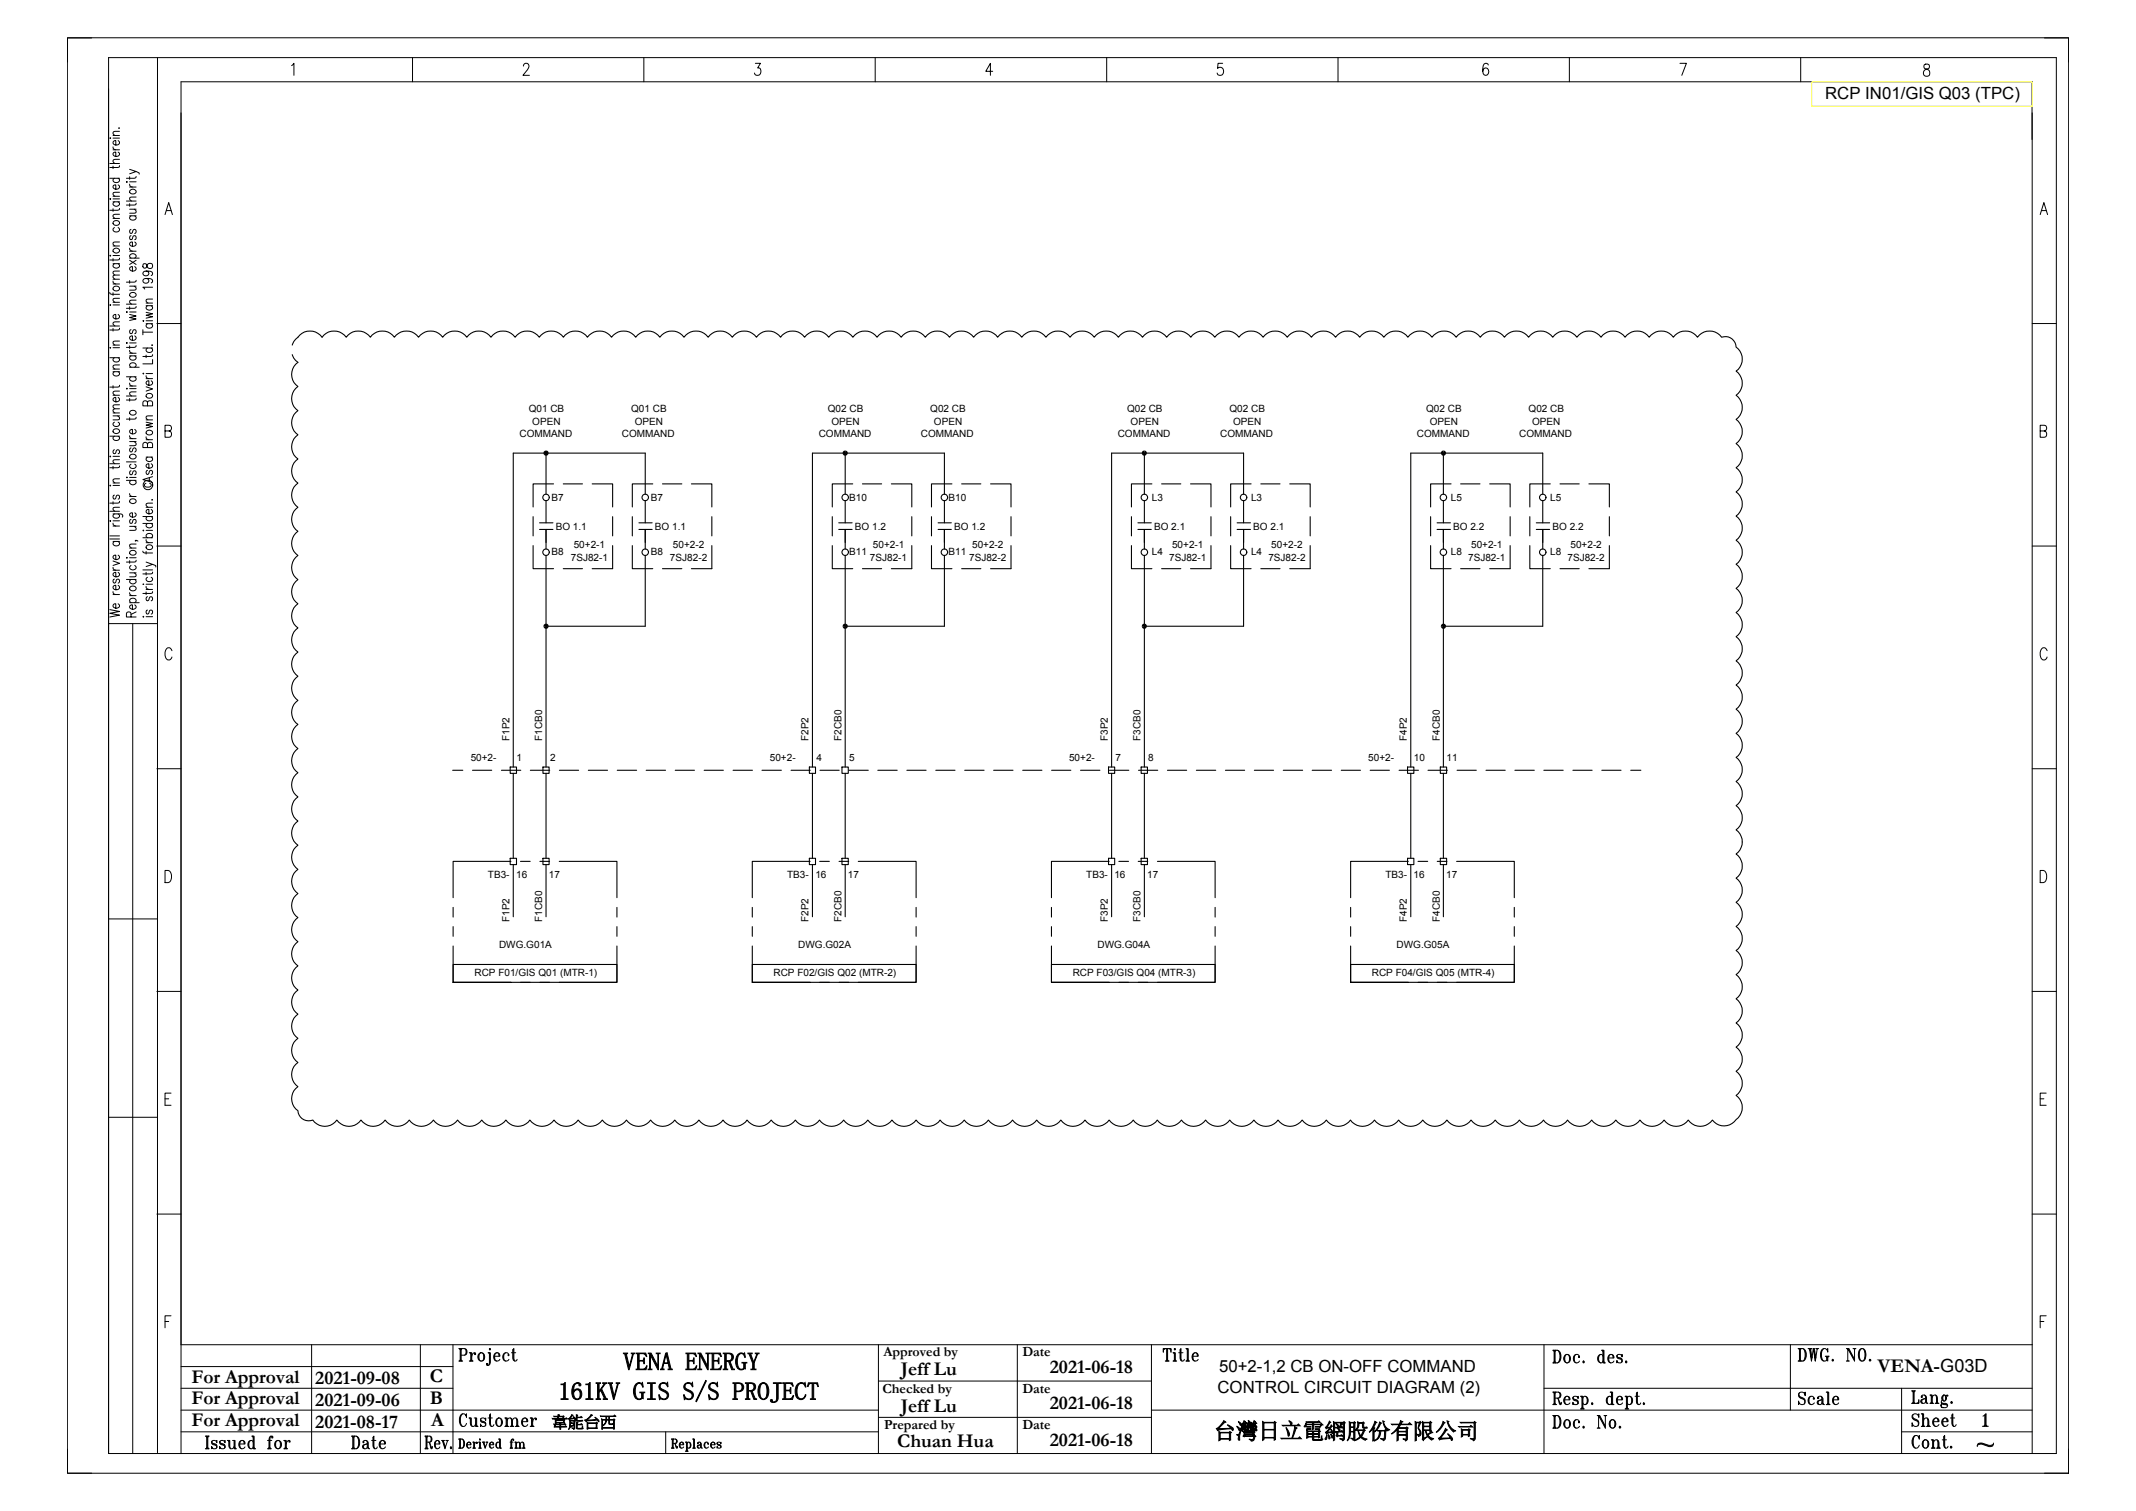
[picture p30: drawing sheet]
<svg xmlns="http://www.w3.org/2000/svg" width="297mm" height="210mm" viewBox="0 0 297 210" stroke-linecap="round" stroke-linejoin="round" font-family="sans-serif">
<defs><g id="words">
<g font-size="3.5">
<text x="86.6" y="190.4">VENA ENERGY</text>
<text x="77.6" y="194.5">161KV GIS S/S PROJECT</text>
</g>
<text font-size="3.1" x="168.8" y="200">台灣日立電網股份有限公司</text>
<g font-size="2.7">
<text x="125.2" y="191.1">Jeff Lu</text>
<text x="146" y="190.8">2021-06-18</text>
<text x="261.1" y="190.7">VENA-G03D</text>
<text x="26.6" y="195.2">For Approval</text>
<text x="26.6" y="192.2">For Approval</text>
<text x="43.8" y="195.4">2021-09-06</text>
<text x="43.8" y="192.3">2021-09-08</text>
<text x="59.8" y="192.1">C</text>
<text x="59.8" y="195.2">B</text>
<text x="125.2" y="196.2">Jeff Lu</text>
<text x="146" y="195.9">2021-06-18</text>
<text x="26.6" y="198.2">For Approval</text>
<text x="43.8" y="198.4">2021-08-17</text>
<text x="59.9" y="198.2">A</text>
<text x="124.8" y="201.1">Chuan Hua</text>
<text x="146" y="200.9">2021-06-18</text>
</g>
<g font-size="2.3">
<text x="253.8" y="13.8">RCP IN01/GIS Q03 (TPC)</text>
<text x="169.5" y="190.7">50+2-1,2 CB ON-OFF COMMAND</text>
<text x="169.3" y="193.6">CONTROL CIRCUIT DIAGRAM (2)</text>
</g>
<text font-size="2.2" x="76.7" y="198.3">韋能台西</text>
<g font-size="1.9">
<text x="122.8" y="188.5">Approved by</text>
<text x="142.2" y="188.5">Date</text>
<text x="122.7" y="193.5">Checked by</text>
<text x="142.2" y="193.5">Date</text>
<text x="122.9" y="198.6">Prepared by</text>
<text x="142.2" y="198.6">Date</text>
</g>
<g font-size="1.4">
<text x="73.5" y="57.3">Q01 CB</text>
<text x="74" y="59.1">OPEN</text>
<text x="87.8" y="57.3">Q01 CB</text>
<text x="88.3" y="59.1">OPEN</text>
<text x="115.1" y="57.3">Q02 CB</text>
<text x="115.6" y="59.1">OPEN</text>
<text x="129.4" y="57.3">Q02 CB</text>
<text x="129.9" y="59.1">OPEN</text>
<text x="156.7" y="57.3">Q02 CB</text>
<text x="157.2" y="59.1">OPEN</text>
<text x="171" y="57.3">Q02 CB</text>
<text x="171.5" y="59.1">OPEN</text>
<text x="198.3" y="57.3">Q02 CB</text>
<text x="198.8" y="59.1">OPEN</text>
<text x="212.5" y="57.3">Q02 CB</text>
<text x="213" y="59.1">OPEN</text>
<text x="72.2" y="60.8">COMMAND</text>
<text x="86.5" y="60.8">COMMAND</text>
<text x="113.8" y="60.8">COMMAND</text>
<text x="128.1" y="60.8">COMMAND</text>
<text x="155.4" y="60.8">COMMAND</text>
<text x="169.7" y="60.8">COMMAND</text>
<text x="197" y="60.8">COMMAND</text>
<text x="211.3" y="60.8">COMMAND</text>
<text x="76.7" y="69.6">B7</text>
<text x="90.5" y="69.6">B7</text>
<text x="118.1" y="69.6">B10</text>
<text x="131.9" y="69.6">B10</text>
<text x="160.2" y="69.6">L3</text>
<text x="173.9" y="69.6">L3</text>
<text x="201.7" y="69.6">L5</text>
<text x="215.5" y="69.6">L5</text>
<text x="76.7" y="77.2">B8</text>
<text x="77.3" y="73.7">BO 1.1</text>
<text x="79.4" y="77.9">7SJ82-1</text>
<text x="79.8" y="76.2">50+2-1</text>
<text x="90.5" y="77.2">B8</text>
<text x="91.1" y="73.7">BO 1.1</text>
<text x="93.2" y="77.9">7SJ82-2</text>
<text x="93.6" y="76.2">50+2-2</text>
<text x="118.1" y="77.2">B11</text>
<text x="118.9" y="73.7">BO 1.2</text>
<text x="121" y="77.9">7SJ82-1</text>
<text x="121.4" y="76.2">50+2-1</text>
<text x="131.9" y="77.2">B11</text>
<text x="132.7" y="73.7">BO 1.2</text>
<text x="134.8" y="77.9">7SJ82-2</text>
<text x="135.2" y="76.2">50+2-2</text>
<text x="160.2" y="77.2">L4</text>
<text x="160.5" y="73.7">BO 2.1</text>
<text x="162.6" y="77.9">7SJ82-1</text>
<text x="163" y="76.2">50+2-1</text>
<text x="173.9" y="77.2">L4</text>
<text x="174.3" y="73.7">BO 2.1</text>
<text x="176.4" y="77.9">7SJ82-2</text>
<text x="176.8" y="76.2">50+2-2</text>
<text x="201.7" y="77.2">L8</text>
<text x="202" y="73.7">BO 2.2</text>
<text x="204.1" y="77.9">7SJ82-1</text>
<text x="204.6" y="76.2">50+2-1</text>
<text x="215.5" y="77.2">L8</text>
<text x="215.9" y="73.7">BO 2.2</text>
<text x="218" y="77.9">7SJ82-2</text>
<text x="218.4" y="76.2">50+2-2</text>
<text x="65.4" y="105.7">50+2-</text>
<text x="70.9" y="103" transform="rotate(-90 70.9 103)">F1P2</text>
<text x="71.8" y="105.7">1</text>
<text x="75.4" y="103" transform="rotate(-90 75.4 103)">F1CB0</text>
<text x="76.5" y="105.7">2</text>
<text x="107" y="105.7">50+2-</text>
<text x="112.4" y="103" transform="rotate(-90 112.4 103)">F2P2</text>
<text x="113.5" y="105.7">4</text>
<text x="117" y="103" transform="rotate(-90 117 103)">F2CB0</text>
<text x="118.1" y="105.7">5</text>
<text x="148.6" y="105.7">50+2-</text>
<text x="154" y="103" transform="rotate(-90 154 103)">F3P2</text>
<text x="155.1" y="105.7">7</text>
<text x="158.6" y="103" transform="rotate(-90 158.6 103)">F3CB0</text>
<text x="159.7" y="105.7">8</text>
<text x="190.2" y="105.7">50+2-</text>
<text x="195.6" y="103" transform="rotate(-90 195.6 103)">F4P2</text>
<text x="196.6" y="105.7">10</text>
<text x="200.2" y="103" transform="rotate(-90 200.2 103)">F4CB0</text>
<text x="201.1" y="105.7">11</text>
<text x="67.8" y="122">TB3-</text>
<text x="71.8" y="122">16</text>
<text x="76.3" y="122">17</text>
<text x="109.4" y="122">TB3-</text>
<text x="113.4" y="122">16</text>
<text x="117.9" y="122">17</text>
<text x="151" y="122">TB3-</text>
<text x="154.9" y="122">16</text>
<text x="159.5" y="122">17</text>
<text x="192.6" y="122">TB3-</text>
<text x="196.5" y="122">16</text>
<text x="201.1" y="122">17</text>
<text x="69.4" y="131.8">DWG.G01A</text>
<text x="70.9" y="128.1" transform="rotate(-90 70.9 128.1)">F1P2</text>
<text x="75.4" y="128.1" transform="rotate(-90 75.4 128.1)">F1CB0</text>
<text x="111" y="131.8">DWG.G02A</text>
<text x="112.4" y="128.1" transform="rotate(-90 112.4 128.1)">F2P2</text>
<text x="117" y="128.1" transform="rotate(-90 117 128.1)">F2CB0</text>
<text x="152.6" y="131.8">DWG.G04A</text>
<text x="154" y="128.1" transform="rotate(-90 154 128.1)">F3P2</text>
<text x="158.6" y="128.1" transform="rotate(-90 158.6 128.1)">F3CB0</text>
<text x="194.2" y="131.8">DWG.G05A</text>
<text x="195.6" y="128.1" transform="rotate(-90 195.6 128.1)">F4P2</text>
<text x="200.2" y="128.1" transform="rotate(-90 200.2 128.1)">F4CB0</text>
<text x="66" y="135.7">RCP F01/GIS Q01 (MTR-1)</text>
<text x="107.6" y="135.7">RCP F02/GIS Q02 (MTR-2)</text>
<text x="149.2" y="135.7">RCP F03/GIS Q04 (MTR-3)</text>
<text x="190.7" y="135.7">RCP F04/GIS Q05 (MTR-4)</text>
</g>
</g></defs>
<g fill="none" stroke="#000" stroke-width=".14">
<path d="M9.4 5.3h278.2v199.5h-278.2zM12.7 5.3h-3.3v3.3M15.1 8h270.8v194h-270.8zM15.3 19.1v.1zM15.7 19.2h.9M15.7 18.8h.9M16.4 19.5a.31 .31 0 0 1 .2 .3 .31 .31 0 0 1-.2 .3l-.2 .1a.36 .36 0 0 1-.4-.1 .36 .36 0 0 1 0-.5l.3-.1v.7M16.6 17.8h-.1M16.6 18.3h-.8l-.1 .3 .3 .2M21.9 8v193.9M40.5 9.1l.4-.3v1.7M57.4 8v3.4"/>
<path d="M72.8 9.2v-.2l.2-.2h.3l.2 .2a.62 .62 0 0 1-.1 .7l-.7 .8h.9M89.5 8v3.4M105 8.8h.7l-.3 .6a.52 .52 0 0 1 .4 .6 .52 .52 0 0 1-.6 .5l-.2-.1-.1-.3M121.7 8v3.4M138 9.9h-.9l.6-1.1v1.7M153.9 8v3.4M170 8.8h-.6l-.1 .7a.52 .52 0 0 1 .7 .1 .52 .52 0 0 1 0 .7 .52 .52 0 0 1-.7 0l-.1-.2M186 8v3.4M206.9 9v-.1l-.3-.1a.91 .91 0 0 0-.4 1.1v.3a.38 .38 0 0 0 .4 .3 .38 .38 0 0 0 .3-.3 .48 .48 0 0 0 0-.5 .48 .48 0 0 0-.5-.2l-.2 .4M218.2 8v3.4M233.6 8.8h.9l-.7 1.7M250.4 8v3.4"/>
<path d="M267.6 9a.37 .37 0 0 0 .1 .5 .56 .56 0 0 1 .6 .4 .56 .56 0 0 1-.3 .7 .49 .49 0 0 1-.6-.4 .49 .49 0 0 1 .4-.6l.3-.1a.37 .37 0 0 0 .1-.5l-.2-.1zM282.5 11.3v8.1M282.6 11.4h-257.4v190.6M282.6 15.7v186.3M284.3 5.3h3.3v3.3M15.3 35.5h.1zM15.3 24.8h1.3M15.3 22.7h1.3M15.3 27.6v.1zM15.7 23.1v.3M15.7 29v.4M15.7 35.9v.4"/>
<path d="M15.7 36.6h.9M15.7 35.5h.9M15.7 28h.9M15.7 27.6h.9M15.7 39.1a.36 .36 0 0 0 .4 .4M15.7 20.4a.36 .36 0 0 0 .4 .4M15.7 39.5h.9M15.7 38.8h.9M15.7 34.2h.9M15.7 30.4h.9M15.7 27.3h.9M15.7 20.8h.9"/>
<path d="M15.8 39.9a.43 .43 0 0 1 .5-.1 .43 .43 0 0 1 .3 .5 .43 .43 0 0 1-.6 .1 .43 .43 0 0 1-.2-.5zM15.8 34.7a.42 .42 0 0 1 .5-.2 .42 .42 0 0 1 .3 .5 .42 .42 0 0 1-.6 .2 .42 .42 0 0 1-.2-.5zM15.8 30.8a.43 .43 0 0 1 .5-.2 .43 .43 0 0 1 .3 .6 .43 .43 0 0 1-.6 .1 .43 .43 0 0 1-.2-.5zM15.9 36.6a.29 .29 0 0 0-.2 .3 .29 .29 0 0 0 .2 .3 .41 .41 0 0 0 .5 0 .41 .41 0 0 0 .2-.4l-.2-.2M15.9 31.6a.31 .31 0 0 0-.2 .3 .31 .31 0 0 0 .2 .3h.2a.36 .36 0 0 0 .4-.1 .36 .36 0 0 0 .1-.4l-.2-.1M15.9 28l-.1 .2a.44 .44 0 0 0 .3 .5 .44 .44 0 0 0 .5-.3v-.2l-.2-.2M15.9 24.8a.29 .29 0 0 0-.2 .3 .29 .29 0 0 0 .2 .2l.2 .1a.36 .36 0 0 0 .4-.1 .36 .36 0 0 0 .1-.4l-.2-.1M16.4 25.7a.29 .29 0 0 1 .2 .3 .29 .29 0 0 1-.2 .3h-.2a.36 .36 0 0 1-.4-.1 .36 .36 0 0 1 0-.4l.3-.1v.6M16.4 21.1a.29 .29 0 0 1 .2 .3 .29 .29 0 0 1-.2 .3h-.2a.36 .36 0 0 1-.4-.1 .36 .36 0 0 1 0-.4l.3-.1v.6M16.6 35.9v.2h-.2h-1.1M16.6 29v.2h-.2h-1.1M16.6 23v.2l-.2 .1h-1.1"/>
<path d="M16.6 38.2l-.8 .1-.1 .2 .3 .3M16.6 37.7h-.8l-.1 .3 .3 .2M16.6 33.6l-.8 .1-.1 .2 .3 .3M16.6 29.8h-.8l-.1 .3 .3 .3M16.6 26.7l-.8 .1-.1 .2 .3 .3M16.6 22.1l-.8 .1-.1 .3 .3 .2M17.6 25.3h.1zM17.6 27.9h1.3M18 23.5l.9 .3-.9 .4M18 24.6v.3M18 28.3v.4M18 39v.4"/>
<path d="M18 39.8h.9M18 35.9h1.4M18 30h.9M18 29.1h.9M18 25.3h.9M18 36.2l.9 .6M18 34.9h.9M18 26h.9M18 34.5a.39 .39 0 0 0 .4 .4M18 25.6a.36 .36 0 0 0 .4 .4M18.1 26.5a.42 .42 0 0 1 .5-.2 .42 .42 0 0 1 .3 .5 .42 .42 0 0 1-.6 .2 .42 .42 0 0 1-.2-.5zM18.2 35.9l-.1-.1a.44 .44 0 0 1 .3-.6 .44 .44 0 0 1 .5 .3v.2l-.2 .2"/>
<path d="M18.2 32.8a.29 .29 0 0 0-.2 .2 .29 .29 0 0 0 .2 .3h.1l.2-.5h.2a.29 .29 0 0 1 .2 .2 .29 .29 0 0 1-.2 .3M18.2 31.9a.31 .31 0 0 0-.2 .3 .31 .31 0 0 0 .2 .3l.2-.2 .1-.4h.2a.31 .31 0 0 1 .2 .3 .31 .31 0 0 1-.2 .3M18.2 30l-.1 .1a.44 .44 0 0 0 .3 .5 .44 .44 0 0 0 .5-.2v-.2l-.2-.2M18.7 39.8l.2 .2v.3h-.9M18.7 29.1l.2 .2v.3h-.9M18.7 37.1a.31 .31 0 0 1 .2 .2 .31 .31 0 0 1-.2 .3l-.2 .1a.36 .36 0 0 1-.4-.1 .36 .36 0 0 1 0-.4l.3-.1v.6M18.7 33.6l.2 .1a.44 .44 0 0 1-.3 .6 .44 .44 0 0 1-.6-.3l.2-.3 .2-.1v.6M18.9 39v.1l-.2 .1h-1.1M18.9 28.2v.3h-.2h-1.1M18.9 24.5v.2l-.2 .1h-1.1M18.9 23.8l.5 .2v.2M18.9 36.2l-.9 .6"/>
<path d="M18.9 27.4h-.8l-.1 .3 .3 .2M19.9 36.7a.34 .34 0 0 0 0 .4 .34 .34 0 0 0 .3 .2l.1-.1a.54 .54 0 0 1 .3-.5 .54 .54 0 0 1 .5 0 .43 .43 0 0 1-.3 .6 .43 .43 0 0 1-.4-.5l-.2-.2zM20.3 38.7a.35 .35 0 0 1 .4 .4 .39 .39 0 0 1-.6 .3 .39 .39 0 0 1 0-.7h.2a.63 .63 0 0 1 .9 .4l-.2 .2M20.3 37.7a.35 .35 0 0 1 .4 .3 .39 .39 0 0 1-.6 .4 .39 .39 0 0 1 0-.7h.2a.63 .63 0 0 1 .9 .4l-.2 .2M21.2 39.9h-1.3l.2 .3M22.9 29.8l.6-1.6 .5 1.6M23.1 29.3h.7M283.7 29.8l.5-1.6 .5 1.6M283.9 29.3h.6M15.3 48.3h.1zM15.3 42.4h.1zM15.3 40.6v.2l.2 .1h1.1"/>
<path d="M15.3 49.7h1.3M15.3 45.3h1.3M15.7 40.7v.4M15.7 45.7v.3M15.7 53.6v.3M15.7 57.8h.9M15.7 51.7h.9M15.7 48.3h.9M15.7 42.4h.9M15.7 57.4h.9M15.7 54.9h.9M15.7 51.3h.9"/>
<path d="M15.7 48h.9M15.7 42h.9M15.8 59.7a.43 .43 0 0 1 .5-.1 .43 .43 0 0 1 .3 .5 .43 .43 0 0 1-.6 .2 .43 .43 0 0 1-.2-.6zM15.9 58.7a.29 .29 0 0 0-.2 .3 .29 .29 0 0 0 .2 .2l.2 .1a.36 .36 0 0 0 .4-.1 .36 .36 0 0 0 .1-.4l-.2-.1M15.9 51.7a.29 .29 0 0 0-.2 .2 .29 .29 0 0 0 .2 .3l.2 .1a.36 .36 0 0 0 .4-.1 .36 .36 0 0 0 .1-.5h-.2M15.9 49.7a.29 .29 0 0 0-.2 .3 .29 .29 0 0 0 .2 .3h.2a.36 .36 0 0 0 .4-.1 .36 .36 0 0 0 .1-.4l-.2-.1M16.4 57.8l.2 .3v.2l-.9 .1M16.4 55.2a.29 .29 0 0 1 .2 .3 .29 .29 0 0 1-.2 .3 .41 .41 0 0 1-.5 0 .41 .41 0 0 1-.1-.5l.3-.1v.7M16.4 43.7a.31 .31 0 0 1 .2 .3 .31 .31 0 0 1-.2 .3h-.2a.36 .36 0 0 1-.4-.1 .36 .36 0 0 1 0-.4l.3-.1v.6M16.6 53.5v.3h-.2h-1.1M16.6 45.6v.2l-.2 .1h-1.1M16.6 56.8l-.8 .1-.1 .2 .3 .3"/>
<path d="M16.6 56.3h-.8l-.1 .3 .3 .2M16.6 54.4h-.8l-.1 .3 .3 .2M16.6 50.7l-.8 .1-.1 .2 .3 .3M16.6 47.4h-.8l-.1 .3 .3 .3M16.6 44.7l-.8 .1-.1 .3 .3 .2M16.6 41.5h-.8l-.1 .3 .3 .2M17.6 52.4h1.3M17.6 55h1.3M17.6 42.3h1.3M17.6 53.9v.2zM17.6 47.6v.1zM17.6 43.3v.1z"/>
<path d="M18 43.7l.9 .2-.9 .2 .9 .2-.9 .2M18 42.6v.4M18 48.1v.3M18 55.4v.3M18 58.1v.3M18 54h.9M18 51h1.4M18 49.5h.9M18 47.7h.9M18 43.4h.9M18 53.6h.9M18 49.1h.9"/>
<path d="M18 53.2a.36 .36 0 0 0 .4 .4M18 48.7a.36 .36 0 0 0 .4 .4M18.1 57.2a.43 .43 0 0 1 .5-.2 .43 .43 0 0 1 .3 .5 .43 .43 0 0 1-.6 .2 .43 .43 0 0 1-.2-.5zM18.1 40.8a.43 .43 0 0 1 .5-.2 .43 .43 0 0 1 .3 .6 .43 .43 0 0 1-.6 .1 .43 .43 0 0 1-.2-.5zM18.2 52.4a.29 .29 0 0 0-.2 .2 .29 .29 0 0 0 .2 .3 .41 .41 0 0 0 .5 0 .41 .41 0 0 0 .2-.4l-.2-.1M18.2 51a.31 .31 0 0 1-.2-.2 .31 .31 0 0 1 .2-.3l.2-.1a.36 .36 0 0 1 .4 .1 .36 .36 0 0 1 .1 .4l-.2 .1M18.2 49.5a.29 .29 0 0 0-.2 .2 .29 .29 0 0 0 .2 .3l.2 .1a.36 .36 0 0 0 .4-.1 .36 .36 0 0 0 .1-.5h-.2M18.2 45.8a.32 .32 0 0 0-.1 .5h.2l.2-.4 .2-.1a.32 .32 0 0 1 .2 .5l-.2 .1M18.7 59.7a.31 .31 0 0 1 .2 .3 .31 .31 0 0 1-.2 .3h-.2a.36 .36 0 0 1-.4-.1 .36 .36 0 0 1 0-.4l.3-.1v.6M18.7 46.7a.31 .31 0 0 1 .2 .3 .31 .31 0 0 1-.2 .3h-.2a.36 .36 0 0 1-.4-.1 .36 .36 0 0 1 0-.4l.3-.1v.6M18.9 58v.2h-.2h-1.1M18.9 55.3v.3h-.2h-1.1"/>
<path d="M18.9 48v.2l-.2 .1h-1.1M18.9 42.6v.2h-.2h-1.1M18.9 54.5h-.8l-.1 .3 .3 .2M18.9 41.7l-.8 .1-.1 .2 .3 .3M19.9 44.6h.1zM19.9 48.4h1.3M19.9 46.2h1.3M19.9 45.8v.7M19.9 51.9v.1zM20.3 58.7l.9 .2-.9 .2 .9 .2-.9 .2M20.3 53.8l.9 .3-.9 .3M20.3 43.4l.9 .2-.9 .2 .9 .2-.9 .2"/>
<path d="M20.3 49.4v.3M20.3 51.9h.9M20.3 45h.9M20.3 44.6h.9M20.3 42.5h.9M20.3 58.4h.9M20.3 52.6h.9M20.3 42.1h.9M20.3 52.2a.36 .36 0 0 0 .4 .4M20.4 59.9a.43 .43 0 0 1 .5-.1 .43 .43 0 0 1 .2 .5 .43 .43 0 0 1-.5 .2 .43 .43 0 0 1-.2-.6zM20.4 54.8a.43 .43 0 0 1 .5-.1 .43 .43 0 0 1 .2 .5 .43 .43 0 0 1-.5 .2 .43 .43 0 0 1-.2-.6zM20.5 56l.1-.3h.5l.1 .3v.4h-1.3v-.4a.33 .33 0 0 1 .3-.3 .33 .33 0 0 1 .3 .3v.4"/>
<path d="M20.5 48.4a.31 .31 0 0 0-.2 .3 .31 .31 0 0 0 .2 .2l.2 .1a.36 .36 0 0 0 .4-.1 .36 .36 0 0 0 0-.4l-.1-.1M20.5 45a.31 .31 0 0 0-.2 .3 .31 .31 0 0 0 .2 .3h.2a.36 .36 0 0 0 .4-.1 .36 .36 0 0 0 0-.4l-.1-.1M20.5 42.5a.29 .29 0 0 0-.2 .3 .29 .29 0 0 0 .2 .2 .41 .41 0 0 0 .5 .1 .41 .41 0 0 0 .1-.5l-.1-.1M21 52.9a.31 .31 0 0 1 .2 .3 .31 .31 0 0 1-.2 .3h-.2a.36 .36 0 0 1-.4-.1 .36 .36 0 0 1 0-.4l.3-.1v.6M21.1 47.9v.1M21.2 50v.6h-1.3M21.2 49.3l-.1 .2h-.1h-1.1M21.2 57.8h-.8l-.1 .3 .3 .3M21.2 41.6h-.8l-.1 .3 .3 .2M21.8 45h3.4M22.9 59.9h.6a.4 .4 0 0 0 .4-.4 .4 .4 0 0 0-.4-.4h-.6v1.7h.6a.45 .45 0 0 0 .4-.5 .45 .45 0 0 0-.4-.4M282.6 45h3.3"/>
<path d="M283.7 59.9h.6a.4 .4 0 0 0 .3-.4 .4 .4 0 0 0-.3-.4h-.6v1.7h.6a.45 .45 0 0 0 .3-.5 .45 .45 0 0 0-.3-.4M15.3 72.4h.1zM15.3 67.5h.1zM15.3 63.4h.1zM15.3 60.6h1.3M15.3 74.9h1.3M15.3 74.5h1.3M15.3 71.1h1.3M15.3 64.4h1.3M15.7 78l.9 .3-.9 .3M15.7 71.4l1.2 .1 .2 .1-.1 .3M15.7 75.3h.9"/>
<path d="M15.7 72.4h.9M15.7 64.8v.4M15.7 69.7v.4M15.7 67.5h.9M15.7 63.4h.9M15.7 78.8a.36 .36 0 0 0 .4 .4M15.7 72.7a.36 .36 0 0 0 .4 .4M15.7 79.2h.9M15.7 73.1h.9M15.7 67.1h.9M15.9 75.3a.31 .31 0 0 0-.2 .2 .31 .31 0 0 0 .2 .3l.2 .1a.36 .36 0 0 0 .4-.1 .36 .36 0 0 0 .1-.4l-.2-.1M15.9 71.4l-.1 .1a.44 .44 0 0 0 .3 .6 .44 .44 0 0 0 .5-.3v-.2l-.2-.2"/>
<path d="M15.9 68.8a.32 .32 0 0 0-.1 .5h.2l.2-.4 .2-.1a.32 .32 0 0 1 .2 .5l-.2 .1M15.9 62.5a.29 .29 0 0 0-.2 .3 .29 .29 0 0 0 .2 .3l.1-.1 .2-.4 .2-.1a.29 .29 0 0 1 .2 .3 .29 .29 0 0 1-.2 .3M15.9 60.6a.29 .29 0 0 0-.2 .3 .29 .29 0 0 0 .2 .3h.2a.36 .36 0 0 0 .4-.1 .36 .36 0 0 0 .1-.4l-.2-.1M16.4 79.5a.31 .31 0 0 1 .2 .3 .31 .31 0 0 1-.2 .3l-.2 .1a.36 .36 0 0 1-.4-.1 .36 .36 0 0 1 0-.4l.3-.2v.7M16.4 77.2l.2 .1a.44 .44 0 0 1-.3 .5 .44 .44 0 0 1-.6-.3l.1-.3h.3v.6M16.6 69.7v.2h-.2h-1.1M16.6 64.7v.3h-.2h-1.1M16.6 70.5h-.8l-.1 .3 .3 .3M16.6 66.5l-.8 .1-.1 .3 .3 .2M16.6 63.9h-.8l-.1 .3 .3 .2M17.6 66.8h1.3M17.6 64.2h1.3"/>
<path d="M17.6 77.5v.1zM17.6 66.3v.1zM18 79.6h.9M18 77.9v.4M18 77.5h.9M18 73.2h.9M18 66.4h.9M18 61.4h.9M18 76.2h.9M18 69h.9M18 61h.9M18 68.6a.36 .36 0 0 0 .4 .4"/>
<path d="M18 60.6a.36 .36 0 0 0 .4 .4M18.1 76.6a.43 .43 0 0 1 .5-.1 .43 .43 0 0 1 .3 .5 .43 .43 0 0 1-.6 .2 .43 .43 0 0 1-.2-.6zM18.1 69.5a.43 .43 0 0 1 .5-.2 .43 .43 0 0 1 .3 .5 .43 .43 0 0 1-.6 .2 .43 .43 0 0 1-.2-.5zM18.1 63.3a.43 .43 0 0 1 .5-.2 .43 .43 0 0 1 .3 .5 .43 .43 0 0 1-.6 .2 .43 .43 0 0 1-.2-.5zM18.2 78.6a.29 .29 0 0 0-.2 .3 .29 .29 0 0 0 .2 .2 .41 .41 0 0 0 .5 .1 .41 .41 0 0 0 .2-.5l-.2-.1M18.2 72.2a.32 .32 0 0 0-.1 .5h.2l.2-.5h.2a.32 .32 0 0 1 .2 .5h-.2M18.2 66.8l-.1 .1a.44 .44 0 0 0 .3 .5 .44 .44 0 0 0 .5-.3v-.1l-.2-.2M18.2 65.4a.32 .32 0 0 0-.1 .5h.2l.2-.4 .2-.1a.32 .32 0 0 1 .2 .5l-.2 .1M18.2 64.5a.29 .29 0 0 0-.2 .3 .29 .29 0 0 0 .2 .3h.2a.36 .36 0 0 0 .4-.1 .36 .36 0 0 0 .1-.4l-.2-.1M18.2 62.2a.31 .31 0 0 0-.2 .3 .31 .31 0 0 0 .2 .3h.1l.2-.5 .2-.1a.31 .31 0 0 1 .2 .3 .31 .31 0 0 1-.2 .3M18.7 79.6l.2 .3v.2l-.9 .1M18.7 73.2l.2 .2v.3h-.9"/>
<path d="M18.7 61.4l.2 .2v.3h-.9M18.7 71.3a.29 .29 0 0 1 .2 .3 .29 .29 0 0 1-.2 .2l-.2 .1a.36 .36 0 0 1-.4-.1 .36 .36 0 0 1 0-.4l.3-.1v.6M18.9 75.1v.1v-.1l.3 .1M18.9 77.9v.2h-.2h-1.1M18.9 75.6l-.8 .1-.1 .2 .3 .3M19.9 73.7h.1zM19.9 76.6v.2l.2 .1h1.1M19.9 72.7h1.3M19.9 71.8h1.3M19.9 79.2h1.3M19.9 74.7h1.3M20.3 67.2a.28 .28 0 0 0-.2 .3 .28 .28 0 0 0 .3 .2h.3a.28 .28 0 0 0 .3-.2 .28 .28 0 0 0-.2-.3"/>
<path d="M20.3 78.1l.9 .3-.9 .3M20.3 76.6v.4M20.3 79.5v.4M20.3 73.7h.9M20.3 63.5h.9M20.3 75.4h.9M20.3 70.5h.9M20.3 61.1h.9M20.3 75a.39 .39 0 0 0 .4 .4M20.3 60.7a.36 .36 0 0 0 .4 .4M20.4 75.9a.43 .43 0 0 1 .5-.2 .43 .43 0 0 1 .2 .5 .43 .43 0 0 1-.5 .2 .43 .43 0 0 1-.2-.5zM20.5 74.7a.29 .29 0 0 1-.2-.2 .29 .29 0 0 1 .2-.3l.2-.1a.36 .36 0 0 1 .4 .1 .36 .36 0 0 1 0 .5h-.1"/>
<path d="M20.5 72.7a.29 .29 0 0 0-.2 .3 .29 .29 0 0 0 .2 .3 .41 .41 0 0 0 .5 0 .41 .41 0 0 0 .1-.4l-.1-.2M20.5 71.8a.29 .29 0 0 0-.2 .3 .29 .29 0 0 0 .2 .2l.2 .1a.36 .36 0 0 0 .4-.1 .36 .36 0 0 0 0-.4l-.1-.1M20.5 65.4a.31 .31 0 0 0-.2 .3 .31 .31 0 0 0 .2 .2h.1l.2-.5h.2a.31 .31 0 0 1 .2 .3 .31 .31 0 0 1-.2 .2M20.5 63.5a.29 .29 0 0 0-.2 .3 .29 .29 0 0 0 .2 .3 .41 .41 0 0 0 .5 0 .41 .41 0 0 0 .1-.5l-.1-.1M20.5 61.7a.37 .37 0 0 1 .4-.2 .37 .37 0 0 1 .3 .2v.5h-1.3v-.6l.2-.1 .3 .1 .1 .6M20.8 66.4v.5M21 70.8a.29 .29 0 0 1 .2 .3 .29 .29 0 0 1-.2 .3 .41 .41 0 0 1-.5 0 .41 .41 0 0 1-.1-.5l.3-.1v.6M21 64.5a.29 .29 0 0 1 .2 .2 .29 .29 0 0 1-.2 .3 .41 .41 0 0 1-.5 0 .41 .41 0 0 1-.1-.4l.3-.1v.6M21.1 69.4l.1 .1h-.1M21.2 79.5l-.1 .2-.1 .1h-1.1M21.2 78.4l.5 .2v.2M21.2 66.2l-1.3 .5 1.3 .4"/>
<path d="M21.2 69.9l-.8 .1-.1 .2 .3 .3M21.8 75.9h3.4M282.6 75.9h3.3M15.1 86.7h6.7M15.3 84.7l1.3 .3-1.3 .2 1.3 .3-1.3 .3M15.7 82.2a.36 .36 0 0 0 .4 .4M15.7 82.6h.9M15.9 80.5a.29 .29 0 0 0-.2 .3 .29 .29 0 0 0 .2 .2l.2-.1 .1-.4h.2a.29 .29 0 0 1 .2 .3 .29 .29 0 0 1-.2 .2M16.4 83.9a.29 .29 0 0 1 .2 .3 .29 .29 0 0 1-.2 .3 .41 .41 0 0 1-.5 0 .41 .41 0 0 1-.1-.5l.3-.1v.6M16.4 81.3a.31 .31 0 0 1 .2 .3 .31 .31 0 0 1-.2 .3l-.2 .1a.36 .36 0 0 1-.4-.1 .36 .36 0 0 1 0-.4l.3-.2v.7M17.6 80.5h1.3M18 83.8h1.4"/>
<path d="M18 82.8h.9M18 82.4a.36 .36 0 0 0 .4 .4M18.1 81.6a.43 .43 0 0 1 .5-.2 .43 .43 0 0 1 .3 .6 .43 .43 0 0 1-.6 .1 .43 .43 0 0 1-.2-.5zM18.2 85.8v-.5a.33 .33 0 0 0-.3-.3 .33 .33 0 0 0-.3 .3v.5h1.3M18.2 83.8a.31 .31 0 0 1-.2-.3 .31 .31 0 0 1 .2-.3l.2-.1a.36 .36 0 0 1 .4 .1 .36 .36 0 0 1 .1 .5l-.2 .1M18.2 80.5l-.1 .1a.44 .44 0 0 0 .3 .6 .44 .44 0 0 0 .5-.3v-.2l-.2-.2M18.5 86.7v115.3M18.7 84.1a.29 .29 0 0 1 .2 .2 .29 .29 0 0 1-.2 .3 .41 .41 0 0 1-.5 0 .41 .41 0 0 1-.1-.4l.3-.1v.6M18.9 85l-.7 .4M19.9 81.2h.1zM19.9 85.6v.2zM20.3 85.7h.9"/>
<path d="M20.3 82.3v.3M20.3 81.2h.9M20.3 81.9h.9M20.3 81.5a.39 .39 0 0 0 .4 .4M20.5 84.8a.32 .32 0 0 0-.1 .5h.2l.2-.5h.2a.32 .32 0 0 1 .1 .5h-.1M20.5 82.9a.31 .31 0 0 0-.2 .3 .31 .31 0 0 0 .2 .3l.2-.1 .1-.4 .2-.1a.31 .31 0 0 1 .2 .3 .31 .31 0 0 1-.2 .3M20.5 80.2a.29 .29 0 0 0-.2 .3 .29 .29 0 0 0 .2 .3h.2a.36 .36 0 0 0 .4-.1 .36 .36 0 0 0 0-.4l-.1-.1M21.2 82.2l-.1 .2-.1 .1h-1.1M23.9 90.4a.45 .45 0 0 0-.4-.4 .45 .45 0 0 0-.5 .4 1.07 1.07 0 0 0 .3 1.3 .49 .49 0 0 0 .6-.4M284.6 90.4a.45 .45 0 0 0-.4-.4 .45 .45 0 0 0-.5 .4 1.07 1.07 0 0 0 .4 1.3 .49 .49 0 0 0 .5-.4M21.8 106.8h3.4M282.6 106.8h3.3"/>
<path d="M15.1 127.7h6.7M21.8 137.8h3.4M22.9 121h.5a.99 .99 0 0 1 0 1.7h-.5zM282.6 137.8h3.3M283.7 121h.4a.99 .99 0 0 1 0 1.7h-.4zM15.1 155.3h6.7M22.9 152.7h.6M23.8 151.9h-.9v1.7h.9M283.7 152.7h.5M284.5 151.9h-.8v1.7h.8M21.8 168.7h3.4M282.6 168.7h3.3"/>
<path d="M22.9 183.7h.6M23.8 182.9h-.9v1.6M25.2 186.9h257.4M25.2 196h96.9M25.2 192.9h37.8M25.2 189.9h37.8M25.2 199h96.9M28.5 199.6h.6M28.6 199.6l.1 .1M28.7 199.6v.2M28.7 199.6v1.7M28.8 199.7v1.6"/>
<path d="M28.9 199.6v1.7M29 199.6l-.1 .2M29 199.6l-.1 .1M35 199.6h.3v1.7M35.1 199.6l.1 .1M35.1 199.6l.1 .2M35.2 199.6v1.7h.3M35.3 199.7v1.6M37.5 199.8v1.5M37.7 199.6l-.2 .3v1.4M37.9 199.8l-.1-.1v.2h.1v-.3h-.2l-.2 .2-.1 1.5M43.3 186.9v15.1"/>
<path d="M48.9 199.6h.6a1.03 1.03 0 0 1 0 1.7h-.6M48.9 199.6l.2 .1M49 199.6l.1 .2M49.1 199.6v1.7M49.1 199.7v1.6M49.2 199.6v1.7M49.3 199.6l-.1 .2M49.3 199.6l-.1 .1M49.5 199.6a1.26 1.26 0 0 1 0 1.7M49.8 199.9a1.43 1.43 0 0 1 0 1.2M51.9 199.8l.1 1.4M58.4 186.9v15.1"/>
<path d="M59.1 199.6h.7a.45 .45 0 0 1 .3 .4 .45 .45 0 0 1-.3 .4h-.4M59.1 199.6l.1 .1M59.2 199.6v.2M59.2 199.6v1.7M59.3 199.7v1.6M59.4 199.6v1.7M59.4 199.6v.2M59.5 199.6l-.1 .1M59.8 199.6l.1 .3v.3l-.1 .2M59.9 199.8v.5M63 186.9v15.1M63.8 187.4h.8a.47 .47 0 0 1 .4 .5 .47 .47 0 0 1-.4 .4h-.5"/>
<path d="M63.8 189.2h.5M63.9 187.4l.1 .1M63.9 187.4l.1 .2M64 187.4v1.8M64 189.1l-.1 .1M64 189l-.1 .2M64.1 187.5v1.6M64.1 196.8a1.4 1.4 0 0 0 0 1.2M64.1 187.4v1.8M64.1 189l.1 .2M64.1 189.1l.2 .1M64.2 187.4l-.1 .2"/>
<path d="M64.3 187.4l-.2 .1M64.3 196.5a1.31 1.31 0 0 0 0 1.7M64.6 187.4l.2 .3v.4l-.2 .2M64.8 196.8l.1-.3v.5a.46 .46 0 0 0-.5-.5 .46 .46 0 0 0-.5 .4 1.03 1.03 0 0 0 .4 1.3 .47 .47 0 0 0 .6-.4M64.8 187.6v.6M65.2 197.1h.3v.8l.2 .3M65.3 188h.3v1.2M65.3 189.2h.5M65.3 197.1l.1 .1M65.3 188l.2 .1M65.4 197.1l.1 1a.35 .35 0 0 0 .4 .2 .35 .35 0 0 0 .2-.4M65.4 188l.1 .2"/>
<path d="M65.5 197.2v.9M65.5 188v1.2M65.5 189.1l-.2 .1M65.5 189l-.1 .2M65.5 188.1v1M65.6 189l.1 .2M65.6 189.1l.1 .1M65.9 197.1h.4v1.1M66.1 188.2l-.1-.1v.2h.1v-.3a.46 .46 0 0 0-.5 .5M66.1 197.1v1.1h.4M66.2 197.2v1M66.3 198.1v.1"/>
<path d="M66.3 198.2h.1M66.6 188.3l-.1 .1 .1 .5M66.7 188.1a.56 .56 0 0 1 .7 .3 .56 .56 0 0 1-.4 .8 .58 .58 0 0 1-.6-.5 .58 .58 0 0 1 .3-.6zM66.8 197.2a.72 .72 0 0 0 .7 .5v.5h-.4l-.3-.3v.3l.1-.1M66.9 188l-.2 .1a.79 .79 0 0 0 .2 1.1M66.9 197.5l.6 .2M66.9 197.2l-.1 .2M67 188l.1 .1a.74 .74 0 0 1-.1 1.1M67.3 188.3v.6M67.5 197.2v-.1v.3l-.2-.3-.4 .1a.34 .34 0 0 0 .1 .5l.5 .1v.3M67.5 197.8v.4M67.9 188h.3v1.3l-.1 .3-.2 .2h-.2l-.1-.3h.2v.2l-.1-.1"/>
<path d="M67.9 197.1h.6M67.9 188l.2 .1M68 188l.1 .2M68.1 187.4h.1v.2h-.1zM68.1 188v1.4l-.2 .4M68.1 187.5h.1M68.1 188.1v1.5M68.1 187.4v.2M68.1 196.7l.1 1.4M68.7 198l-.2 .2-.4-.1v-1.4l.1-.2v1.4l.1 .3M68.8 188.5h.7a.43 .43 0 0 0-.4-.5 .43 .43 0 0 0-.4 .5 .49 .49 0 0 0 .1 .6 .49 .49 0 0 0 .6 0l.1-.2M68.8 188.3v.6"/>
<path d="M69.1 197.3v.7M69.1 188l-.2 .1a.76 .76 0 0 0 .2 1.1M69.1 197.2a.54 .54 0 0 1 .8 .5 .54 .54 0 0 1-.8 .5 .74 .74 0 0 1 0-1zM69.2 188l.1 .1 .1 .4M69.3 197.1a.73 .73 0 0 0 0 1.1M69.4 188.2v.2M69.5 197.1a.77 .77 0 0 1 0 1.1M69.7 197.3v.7M70 188.3v.6M70.2 197.1h.3v1.1M70.2 198.2h.5M70.3 197.1l.1 .1"/>
<path d="M70.3 188l-.1 .1a.76 .76 0 0 0 .1 1.1M70.4 197.1v1.1M70.4 198.2h-.1M70.4 198.1l-.1 .1M70.5 197.2v1M70.5 197.4a.35 .35 0 0 1 .3-.3 .35 .35 0 0 1 .4 .1l.1 1M70.5 198.1l.1 .1M70.5 198.2h.2M70.7 188.3h-.1v.1h.2a.4 .4 0 0 0-.3-.4 .4 .4 0 0 0-.4 .1 .57 .57 0 0 0-.2 .7 .57 .57 0 0 0 .7 .3l.2-.2M70.9 198.2h.6M71 197.1l.1 .3v.8M71.1 188h.6"/>
<path d="M71.1 197.2l.1 1M71.1 198.2h-.1M71.1 198.1v.1M71.3 197.4a.36 .36 0 0 1 .2-.3 .36 .36 0 0 1 .4 .1l.1 .3v.7M71.3 198.1v.1M71.3 198.2h.1M71.4 187.6v1.2l.1 .2M71.7 198.2h.5M71.7 197.1l.2 .3v.8M71.9 197.2v1M71.9 198.2h-.2M71.9 198.1l-.1 .1"/>
<path d="M71.9 188.9l-.1 .2a.32 .32 0 0 1-.4-.1l-.1-1.4 .2-.2v1.4l.1 .4M72 198.1l.1 .1M72 198.2h.1M72.7 197.6h.7a.42 .42 0 0 0-.3-.5 .42 .42 0 0 0-.5 .2 .55 .55 0 0 0 0 .7 .55 .55 0 0 0 .6 .2l.2-.2M72.7 197.3v.7M72.9 197.1a.73 .73 0 0 0 0 1.1M73.1 197.1l.1 .1v.4M73.2 197.2l.1 .3M73.7 197.1h.4v1.1M73.7 198.2h.6M73.8 197.1l.1 .1M73.9 197.1v1.1"/>
<path d="M73.9 198.2h-.1M73.9 198.1l-.1 .1M74 197.2v1M74.1 198.1v.1M74.1 198.2h.1M74.5 197.2h-.1v.1h.2l-.1-.2a.46 .46 0 0 0-.4 .5M92.6 199v3M122.1 197h38M122.1 191.9h38M122.1 186.9v15.1M141.5 186.9v15.1M160.1 196h122.5"/>
<path d="M160.1 186.9v15.1M161.8 187.4l-.1 .5v-.5h1.1v.5v-.5M161.9 187.4l-.2 .3M162 187.4l-.3 .2M162 189.2h.6M162.1 187.4l-.4 .1M162.2 187.4v1.8M162.2 189.1l-.1 .1M162.2 189v.2M162.3 187.5v1.6M162.3 187.4v1.8M162.3 189l.1 .2"/>
<path d="M162.3 189.1l.2 .1M162.5 187.4l.3 .1M162.6 187.4l.2 .2M162.7 187.4l.1 .3M163.1 188h.3v1.2M163.1 189.2h.5M163.2 188l.1 .1M163.2 188l.1 .2M163.3 187.4h.1v.2h-.1zM163.3 187.5h.1M163.3 188v1.2M163.3 189.1l-.1 .1"/>
<path d="M163.3 189l-.1 .2M163.4 187.4v.2M163.4 188.1v1M163.4 189l.1 .2M163.4 189.1l.1 .1M163.9 188h.6M164.1 187.6l.1 1.4M164.7 188.9l-.1 .2a.32 .32 0 0 1-.5-.1v-1.4l.1-.2v1.4l.2 .4M164.9 187.4h.3v1.8M164.9 189.2h.5M165 187.4l.1 .1M165 187.4l.1 .2"/>
<path d="M165.1 187.4v1.8M165.1 189.1l-.1 .1M165.1 189l-.1 .2M165.1 187.5v1.6M165.2 189l.1 .2M165.2 189.1l.1 .1M165.9 188.5h.7a.43 .43 0 0 0-.4-.5 .43 .43 0 0 0-.5 .5 .49 .49 0 0 0 .2 .6 .49 .49 0 0 0 .6 0l.1-.2M165.9 188.3v.6M166.2 188l-.2 .1a.76 .76 0 0 0 .2 1.1M166.3 188l.1 .1 .1 .4M166.5 188.2v.2M214.7 186.9v15.1"/>
<path d="M214.7 192.9h67.9M215.9 187.7h.7a1.03 1.03 0 0 1 0 1.7h-.7M215.9 193.5h.8l.2 .1 .1 .2a.42 .42 0 0 1-.3 .5h-.5M215.9 196.7h.7a1.03 1.03 0 0 1 0 1.8h-.7M215.9 195.2h.5M216 187.7h.1M216 193.5l.1 .1M216 196.7l.1 .1M216 187.7l.1 .1M216 196.7l.1 .2M216.1 187.7v1.7M216.1 193.5v1.7"/>
<path d="M216.1 196.7v1.8M216.1 189.3l-.1 .1M216.1 189.2l-.1 .2M216.1 195.1l-.1 .1M216.1 198.4l-.1 .1M216.1 198.3l-.1 .2M216.2 187.7v1.6M216.2 193.6v1.5M216.2 196.8v1.6M216.2 187.7v1.7M216.2 193.5v1.7M216.2 196.7v1.8"/>
<path d="M216.2 189.2l.1 .2M216.2 189.3l.2 .1M216.2 195.1l.1 .1M216.2 195.1l.2 .1M216.2 198.3l.1 .2M216.2 198.4l.2 .1M216.3 187.7l-.1 .1M216.3 193.5l-.1 .1M216.3 196.7l-.1 .2M216.4 187.7h-.2M216.4 193.5l-.2 .1M216.4 196.7l-.2 .1"/>
<path d="M216.5 194.3l.1 .1 .3 .8h.1l.1-.3M216.6 187.7a1.25 1.25 0 0 1 0 1.7M216.6 196.7a1.25 1.25 0 0 1 0 1.8M216.6 194.4l.4 .7 .1-.1M216.7 193.5l.2 .2v.4l-.2 .2M216.8 187.9a1.23 1.23 0 0 1 0 1.3M216.8 194.9l.2 .2M216.8 197a1.23 1.23 0 0 1 0 1.2M216.9 193.6v.5M217.6 188.5v.7M217.6 194.5h.7a.44 .44 0 0 0-.4-.5 .44 .44 0 0 0-.5 .5 .49 .49 0 0 0 .3 .6 .49 .49 0 0 0 .6-.1M217.6 194.3v.7"/>
<path d="M217.6 197.6v.6M217.6 188.3a.57 .57 0 0 1 .8 .4 .57 .57 0 0 1-.4 .7 .61 .61 0 0 1-.6-.4 .61 .61 0 0 1 .2-.7zM217.6 197.4a.57 .57 0 0 1 .8 .4 .57 .57 0 0 1-.4 .7 .61 .61 0 0 1-.6-.5 .61 .61 0 0 1 .2-.6zM217.8 188.2a.77 .77 0 0 0 0 1.2M217.8 194.1h-.1a.79 .79 0 0 0 .1 1.1M217.8 197.3a.77 .77 0 0 0 0 1.2M218 188.2a.73 .73 0 0 1 0 1.2M218 197.3a.73 .73 0 0 1 0 1.2M218 194.1h.1l.1 .4M218.2 194.2v.3M218.2 188.5v.7M218.2 197.6v.6"/>
<path d="M218.7 194.2a.76 .76 0 0 0 .7 .4v.5l-.4 .1-.3-.3v.3l.1-.1M218.8 194.5l.6 .2M218.8 194.1l-.1 .3M218.9 188.5v.7M218.9 197.6v.6M219.2 188.2a.77 .77 0 0 0 0 1.2M219.2 197.3a.77 .77 0 0 0 0 1.2M219.4 194.2v-.1v.3l-.2-.3h-.4a.32 .32 0 0 0 .1 .5l.5 .2v.3M219.4 194.8v.3M219.6 188.6l-.1-.1v.2h.1a.43 .43 0 0 0-.4-.5 .43 .43 0 0 0-.4 .5 .49 .49 0 0 0 .1 .6 .49 .49 0 0 0 .6 0l.1-.1M219.6 197.6h-.1v.1h.1a.41 .41 0 0 0-.3-.4 .41 .41 0 0 0-.5 .3 .55 .55 0 0 0 0 .6 .55 .55 0 0 0 .7 .2l.1-.2M219.8 194.1h.3v1.7"/>
<path d="M219.8 195.8h.5M219.8 194.1h.2M219.9 194.1l.1 .1M220 194.1v1.7M220 195.7l-.2 .1M220 195.6l-.1 .2M220 194.1v1.6M220.1 194.3l.1-.2a.55 .55 0 0 1 .7 .4 .55 .55 0 0 1-.5 .7l-.2-.1-.1-.1M220.1 195.6l.1 .2M220.1 195.7l.1 .1M220.2 189.2h.1l-.1 .2-.1-.1zM220.2 189.2v.1z"/>
<path d="M220.2 198.2l.1 .1-.1 .2-.1-.1zM220.2 198.3v.1zM220.4 194.1h.2a.76 .76 0 0 1-.2 1.1M220.7 194.3v.7M221.4 195l.1 .1-.1 .1-.1-.1zM221.4 195.1h.1M222.1 196.7h.3l.8 1.5M222.1 198.5h.4M222.1 198.5l.2-.1 .1 .1M222.1 196.7l.2 .1M222.3 188.5v.7M222.4 196.7l.8 1.5"/>
<path d="M222.6 188.2a.73 .73 0 0 0 0 1.2M222.7 187.7h.3v1.7M222.7 187.7h.2M222.8 187.7l.1 .1M222.9 187.7v1.7h.3M222.9 188.5l-.1-.2a.56 .56 0 0 0-.7 .4 .56 .56 0 0 0 .5 .7l.2-.1 .1-.1M223 187.7v1.6M223 189.2l.1 .2M223 189.3l.2 .1M223 196.7h.4M223.1 196.7l.1 .1 .1-.1M223.2 196.8v1.7l-.9-1.8v1.7"/>
<path d="M223.5 194.3v.7M223.7 188.7h.7a.43 .43 0 0 0-.4-.5 .43 .43 0 0 0-.4 .5 .49 .49 0 0 0 .1 .6 .49 .49 0 0 0 .6 0l.1-.1M223.7 188.5v.7M223.8 194.1a.71 .71 0 0 0 0 1.1M223.9 193.5h.3v1.7M223.9 197.6v.6M223.9 188.2a.77 .77 0 0 0 0 1.2M223.9 193.5l.2 .1M223.9 197.4a.57 .57 0 0 1 .8 .4 .57 .57 0 0 1-.4 .7 .61 .61 0 0 1-.6-.4 .61 .61 0 0 1 .2-.7zM224 193.5l.1 .1M224.1 193.5v1.7h.3M224.1 194.3l-.1-.2a.55 .55 0 0 0-.7 .4 .55 .55 0 0 0 .5 .7l.2-.1 .1-.1"/>
<path d="M224.1 188.2l.1 .1 .1 .4M224.2 197.3a.73 .73 0 0 0 0 1.2M224.2 193.6v1.5M224.2 195.1l.1 .1M224.3 188.4v.3M224.3 197.3a.77 .77 0 0 1 0 1.2M224.5 197.6v.6M224.8 188.4l.1 .2 .5 .1 .1 .3v.2l-.1 .2h-.3l-.3-.3v.3l.1-.2M224.9 188.7l.6 .2M224.9 194.5h.7a.43 .43 0 0 0-.4-.5 .43 .43 0 0 0-.4 .5 .48 .48 0 0 0 .2 .6 .48 .48 0 0 0 .6-.1M224.9 194.3v.7M224.9 188.3l-.1 .3"/>
<path d="M225.1 194.1h-.1a.79 .79 0 0 0 .1 1.1M225.2 198.2l.2 .1-.1 .2-.2-.1zM225.2 198.3l.1 .1zM225.3 194.1h.1l.1 .4M225.5 194.2v.3M225.5 188.4v-.2v.4l-.2-.4-.4 .1a.32 .32 0 0 0 .1 .5l.5 .2v.2M225.5 189v.3M226 194.1h.3v1.7M226 195.8h.5M226 194.1h.1M226.1 189.2h.1l-.1 .2-.1-.1zM226.1 189.2v.1z"/>
<path d="M226.1 194.1v.1M226.1 194.1v1.7M226.1 195.7l-.1 .1M226.1 195.6v.2M226.2 194.1v1.6M226.3 194.3v-.2a.55 .55 0 0 1 .7 .4 .55 .55 0 0 1-.4 .7l-.3-.1v-.1M226.3 195.6v.2M226.3 195.7l.1 .1M226.6 194.1h.1a.79 .79 0 0 1-.1 1.1M226.9 194.3v.7M227.3 194.1h.6M227.6 193.6l.1 1.5"/>
<path d="M228.1 195l-.2 .2-.3-.1-.1-1.5 .2-.1v1.4l.1 .3M228.5 195l.2 .1-.1 .1-.1-.1zM228.5 195.1h.1zM248.9 186.9v9.1M250 187.4h.7a1.01 1.01 0 0 1 0 1.8h-.7M250.1 187.4l.1 .1M250.1 194a.89 .89 0 0 0 .8 .5v.1M250.1 187.4l.1 .2M250.2 193.6a.4 .4 0 0 0 .1 .5l.4 .2a.48 .48 0 0 1 .3 .6 .48 .48 0 0 1-.5 .3 .48 .48 0 0 1-.4-.5v.5v-.2M250.2 187.4v1.8M250.2 189.1l-.1 .1M250.2 189l-.1 .2"/>
<path d="M250.3 187.5v1.6M250.3 187.4v1.8M250.3 189l.1 .2M250.3 189.1l.2 .1M250.4 187.4l-.1 .2M250.5 187.4l-.2 .1M250.7 187.4a1.28 1.28 0 0 1 0 1.8M250.9 187.7a1.28 1.28 0 0 1 0 1.2M250.9 193.7l.1-.2v.5a.46 .46 0 0 0-.5-.5 .46 .46 0 0 0-.4 .6l.6 .4a.47 .47 0 0 1 .2 .6M251.4 187.4h.5M251.5 187.4l.2 .1M251.5 194.3v.7"/>
<path d="M251.5 187.4l.2 .2M251.6 187.4l.3 1.8-.2-1.8M251.7 187.4l.2 1.4 .2-1.4M251.8 194.1h-.1a.74 .74 0 0 0 .1 1.1M251.8 187.4l-.1 .2M251.9 187.4l-.2 .1M251.9 188.8v.4M252.1 187.4l.3 1.8-.2-1.8M252.1 187.4h.2l.2 1.4 .2-1.3M252.2 194.4l-.1-.1v.2h.2a.46 .46 0 0 0-.6-.4 .46 .46 0 0 0-.3 .6 .47 .47 0 0 0 .3 .5 .47 .47 0 0 0 .6-.2M252.5 188.8l-.1 .4M252.5 187.4h.4"/>
<path d="M252.5 187.4l.2 .1 .1-.1M252.8 194.3l.1-.1v.2h-.2v-.2l.2-.1a.44 .44 0 0 1 .6 .3v.6l.1 .2M252.8 194.7v.4M253.2 194.1l.1 .2v.7l.1 .1 .3 .1M253.3 194.5l-.4 .2-.1 .2 .1 .3M253.3 187.7a1.47 1.47 0 0 0 0 1.2M253.3 194.2l.2 .9M253.3 194.5l-.6 .2v.3a.38 .38 0 0 0 .6 .1v-.1M253.6 187.4a1.22 1.22 0 0 0 0 1.8M253.8 188.5h.5M253.9 188.5l.1 .1M253.9 193.5h.4v1.7"/>
<path d="M253.9 195.2h.6M253.9 188.5l.1 .2M254 188.5l-.1 .6M254 193.5l.1 .1M254.1 187.7v-.3v.5a.47 .47 0 0 0-.4-.5 .47 .47 0 0 0-.5 .4 .98 .98 0 0 0 .4 1.4h.5v-.7M254.1 188.6v.4M254.1 193.5v.1M254.1 193.5v1.7M254.1 195.1l-.1 .1M254.1 195.1v.1M254.2 188.5l-.1 .2M254.2 193.6v1.5"/>
<path d="M254.3 188.5l-.2 .1M254.3 195.1v.1M254.3 195.1l.1 .1M254.8 188.9l.1 .1v.2l-.2-.1zM254.8 189l.1 .1zM254.9 194.5h.8a.43 .43 0 0 0-.5-.5 .43 .43 0 0 0-.4 .5 .48 .48 0 0 0 .2 .6 .48 .48 0 0 0 .7-.1M254.9 194.3v.7M255.2 194.1h-.1a.79 .79 0 0 0 .1 1.1M255.3 194.1h.2v.4M255.5 194.2l.1 .3M256.7 189.2h.4M256.7 187.4h.4l.8 1.5"/>
<path d="M256.8 189.2h.3M256.8 187.4l.1 .1M257 187.4l.8 1.5M257.6 187.4h.5M257.7 187.4l.2 .1 .1-.1M257.9 187.5v1.7l-1-1.8v1.7M258.6 187.7a1.47 1.47 0 0 0 0 1.2M258.7 187.5a.46 .46 0 0 1 .7 .3v.6a.63 .63 0 0 1-.6 .8 1.05 1.05 0 0 1-.3-1.5zM258.8 187.4a1.28 1.28 0 0 0 0 1.8M259 187.4a1.28 1.28 0 0 1 0 1.8M259.3 187.7a1.47 1.47 0 0 1 0 1.2M260 188.9l.1 .1-.1 .2-.1-.1z"/>
<path d="M260 189v.1zM264.4 199h18.2M264.4 192.9v9.1M265.8 195h1v-.5l-.1 .5M265.8 193.3h.5M265.9 193.3l.1 .1M265.9 197a.96 .96 0 0 0 .8 .5v.2M265.9 193.3l.1 .2M266 196.6a.39 .39 0 0 0 .1 .6l.4 .1a.49 .49 0 0 1 .3 .6 .49 .49 0 0 1-.5 .4 .49 .49 0 0 1-.4-.6v.5v-.2M266 193.3v1.7M266 195h-.1M266 194.9l-.1 .1"/>
<path d="M266.1 199.8a1.43 1.43 0 0 0 0 1.2M266.1 193.4v1.6M266.1 193.3v1.7M266.1 194.9l.1 .1M266.1 195h.2M266.2 193.3l-.1 .2M266.3 193.3l-.2 .1M266.3 199.5a1.32 1.32 0 0 0 0 1.8M266.7 196.8l.1-.3v.5a.46 .46 0 0 0-.7-.5 .46 .46 0 0 0 0 .8l.4 .2a.46 .46 0 0 1 .2 .7M266.8 195h-.3M266.8 199.8l.1-.3v.5a.46 .46 0 0 0-.3-.4 .46 .46 0 0 0-.5 0 1.08 1.08 0 0 0 .2 1.7 .48 .48 0 0 0 .6-.4M266.8 194.8l-.1 .2"/>
<path d="M266.8 194.9l-.2 .1M267.1 196.5h.4v1.7M267.1 198.2h.6M267.2 194.1h.1v.1h-.2v-.1l.2-.2 .4 .1 .2 .2v.6l.1 .2M267.2 194.5v.5M267.2 196.5l.1 .1M267.3 196.5v.2M267.3 196.5v1.7M267.3 198.2h-.1M267.3 198.1v.1M267.4 196.6v1.6M267.5 197.4a.35 .35 0 0 1 .2-.3 .35 .35 0 0 1 .4 .1l.1 1"/>
<path d="M267.5 198.1v.1M267.5 198.2h.1M267.6 193.9l.1 .2 .1 .9h.3M267.7 194.4l-.3 .1a.34 .34 0 0 0-.1 .5M267.7 194.1l.2 .9M267.7 194.3l-.6 .2v.3a.36 .36 0 0 0 .3 .2 .36 .36 0 0 0 .3-.2M267.9 198.2h.5M267.9 197.1l.2 .3v.8M268.1 197.2v1M268.1 198.2h-.2M268.1 198.1l-.1 .1M268.2 198.1l.1 .1"/>
<path d="M268.2 198.2h.1M268.3 193.9h.4v1.1M268.3 195h.6M268.4 193.9l.1 .1M268.5 193.9v.2M268.5 193.9v1.1M268.5 195h-.1M268.5 194.9v.1M268.6 194v1M268.7 194.2a.35 .35 0 0 1 .2-.3 .35 .35 0 0 1 .4 .2l.1 .9M268.7 194.9v.1M268.7 195h.1"/>
<path d="M268.9 197.6h.7a.43 .43 0 0 0-.3-.5 .43 .43 0 0 0-.5 .2 .55 .55 0 0 0 0 .7 .55 .55 0 0 0 .7 .2l.1-.2M268.9 197.3v.7M269.1 195h.5M269.1 193.9l.2 .3v.8M269.1 197.1a.73 .73 0 0 0 0 1.1M269.3 197.1l.1 .1 .1 .4M269.3 194.1v.9M269.3 195h-.2M269.3 194.9l-.1 .1M269.4 194.9l.1 .1M269.4 195h.1M269.5 197.2v.3"/>
<path d="M269.9 194.9l.8 .2 .1 .2-.1 .3h-.2h-.6v-.5l.2-.1a.32 .32 0 0 0-.2 .3 .32 .32 0 0 0 .2 .3M270.1 194.5l-.2 .3a.39 .39 0 0 0 .4 .4h.2l.3 .2M270.1 195l.6 .2M270.1 194a.4 .4 0 0 1 .6 .2 .4 .4 0 0 1-.3 .5l-.3-.1a.43 .43 0 0 1 0-.6zM270.1 194.1v.1v.3M270.1 197.6h.8a.43 .43 0 0 0-.3-.5 .43 .43 0 0 0-.5 .2 .55 .55 0 0 0 0 .7 .55 .55 0 0 0 .6 .2l.2-.2M270.1 197.3v.2v.5M270.3 193.9a.66 .66 0 0 0 0 .8M270.3 199.7l.1 1.4M270.4 193.9a.66 .66 0 0 1 0 .8M270.4 197.1a.77 .77 0 0 0 0 1.1M270.5 197.1l.2 .1v.4"/>
<path d="M270.7 194l.1 .1 .1-.1-.2-.1-.2 .2v.4M270.7 197.2l.1 .3M271.2 197.1h.6M271.3 194.8l.2 .1-.1 .1h-.1zM271.3 194.9l.1 .1zM271.5 196.7v1.4M272 198l-.2 .2-.3-.1-.1-1.4 .1-.2v1.4l.2 .3M275.6 198.2h.9M275.7 196.8l.4-.3v1.7M276 196.6v1.6M276 198.1l-.2 .1M276 198.1l-.1 .1"/>
<path d="M276.1 196.6v1.5M276.1 198.1l.1 .1M276.1 198.1l.2 .1M283.7 183.7h.5M284.5 182.9h-.8v1.6M9.4 201.4v3.4h3.3M28.5 201.3h.6M28.7 201.3h-.1M28.7 201.2v.1M28.9 201.2l.1 .1M28.9 201.3h.1M29.4 200.3a.72 .72 0 0 0 .7 .5v.5h-.4l-.3-.3v.3l.1-.1"/>
<path d="M29.5 200.6l.6 .3M29.5 200.3l-.1 .2M30.1 200.3l.1-.1v.3l-.3-.3-.4 .1a.32 .32 0 0 0 .1 .5l.5 .1 .1 .3M30.2 200.9l-.1 .4M30.5 200.3a.8 .8 0 0 0 .7 .5l.1 .4-.2 .1a.44 .44 0 0 1-.6-.3v.3l.1-.1M30.6 200.6l.6 .3M30.6 200.3l-.1 .2M31.2 200.3l.1-.1v.3a.44 .44 0 0 0-.5-.3l-.3 .1v.2a.8 .8 0 0 0 .7 .4l.1 .3M31.3 200.9l-.1 .4M31.6 200.2h.4v.8l.1 .3M31.7 200.2l.1 .1M31.8 200.2l.1 1a.36 .36 0 0 0 .4 .1 .36 .36 0 0 0 .2-.3"/>
<path d="M31.9 200.3l.1 .9M32.3 200.2h.4v1.1M32.5 200.2v1.1h.4M32.6 200.3v1M32.7 201.2v.1M32.7 201.3h.1M33.3 200.7h.8a.42 .42 0 0 0-.3-.5 .42 .42 0 0 0-.5 .2 .55 .55 0 0 0 0 .7 .55 .55 0 0 0 .6 .2l.2-.2M33.3 200.4v.7M33.6 200.2l-.1 .1a.79 .79 0 0 0 .1 1M33.7 200.2l.2 .2v.3M33.9 200.3l.1 .3M34.6 200.4v.7"/>
<path d="M34.9 200.2l-.2 .1a.76 .76 0 0 0 .2 1M35.2 200.4l-.2-.2a.58 .58 0 0 0-.5 .6 .58 .58 0 0 0 .5 .5l.2-.2M35.3 201.2l.1 .1M35.3 201.3h.2M37.2 201.3h.5M37.2 200.2h.6M37.4 201.3h-.1M37.4 201.2l-.1 .1M37.5 201.2l.1 .1M37.5 201.3h.2M38.3 200.4v.7M38.4 200.3a.54 .54 0 0 1 .7 .5 .54 .54 0 0 1-.7 .5 .71 .71 0 0 1 0-1z"/>
<path d="M38.6 200.2l-.1 .1a.74 .74 0 0 0 .1 1M38.7 200.2l.2 .1a.79 .79 0 0 1-.2 1M39 200.4l.1 .2-.1 .5M39.5 200.2h.3v1.1M39.5 201.3h.5M39.5 200.2l.2 .1M39.6 200.2l.1 .1M39.7 200.2v1.1M39.7 201.3h-.2M39.7 201.2l-.1 .1M39.7 200.3v1M39.8 201.2l.1 .1"/>
<path d="M39.8 201.3h.1M40.3 200.3h-.1v.1h.1v-.2a.46 .46 0 0 0-.5 .5M49.1 201.3h-.2M49.1 201.2l-.1 .1M49.2 201.2l.1 .1M49.2 201.3h.1M50.5 200.4l.1-.1v.2h-.1v-.2l.2-.1h.2l.2 .1 .1 .8 .1 .2M50.5 200.9v.4M50.9 200.2l.2 .2v.9h.3M51 200.7l-.3 .1a.34 .34 0 0 0 0 .5M51.1 200.3l.1 1M51.1 200.6l-.6 .3-.1 .2a.36 .36 0 0 0 .6 .2l.1-.2"/>
<path d="M51.7 200.2h.6M52.5 201.1l-.1 .2a.28 .28 0 0 1-.5-.1v-1.4l.1-.2v1.4l.1 .3M52.9 200.7h.7l-.1-.4a.56 .56 0 0 0-.8 .3 .56 .56 0 0 0 .6 .7l.3-.2M52.9 200.4l-.1 .2 .1 .5M53.1 200.2l-.1 .1a.79 .79 0 0 0 .1 1M53.3 200.2l.2 .2v.3M53.5 200.3v.3M59.1 201.3h.4M59.2 201.3h-.1M59.2 201.2v.1M59.4 201.2v.1M59.4 201.3h.1"/>
<path d="M59.6 200.4l.2 .3 .1 .6h.2v-.3M59.7 200.5l.2 .6 .1 .1 .1-.1M59.9 201l.2 .3M60.5 200.7h.7a.38 .38 0 0 0-.3-.5 .38 .38 0 0 0-.4 .2 .53 .53 0 0 0-.1 .7 .53 .53 0 0 0 .7 .2l.1-.2M60.5 200.4v.7M60.8 200.2l-.1 .1a.82 .82 0 0 0 .1 1M60.9 200.2l.2 .2v.3M61.1 200.3v.3M61.4 200.2h.4M61.5 200.2l.1 .1M61.5 200.2l.4 1.1v-.1M61.6 200.2l.3 1"/>
<path d="M61.6 200.2l.3 1 .3-.9M61.7 200.2l-.1 .1M62 200.2h.3M62.1 200.2l.1 .1 .1-.1M62.7 201.1l.1 .1-.1 .1h-.1zM62.7 201.2v.1zM63.8 200h.4a.74 .74 0 0 1 0 1.3h-.4M63.8 200l.1 .1M63.9 200v.1M63.9 200v1.3M63.9 201.2l-.1 .1M63.9 201.2v.1"/>
<path d="M64 200.1v1.1M64 200v1.3M64 201.2l.1 .1M64.1 200l-.1 .1M64.2 200a.93 .93 0 0 1 0 1.3M64.4 200.2l.1 .3-.1 .6M65 200.8h.5l-.1-.3a.31 .31 0 0 0-.5 .1 .39 .39 0 0 0 0 .5 .39 .39 0 0 0 .5 .1l.1-.1M65 200.6v.5M65.2 200.4a.53 .53 0 0 0 0 .9M65.3 200.4l.1 .1v.3M65.4 200.6v.1M65.7 200.4h.3v.9"/>
<path d="M65.7 201.3h.4M65.8 200.4l.1 .1M65.8 200.4l.1 .2M65.9 200.4v.9M65.9 201.2l-.1 .1M65.9 200.5v.7M66 201.2v.1M66 201.2l.1 .1M66.3 200.6v-.1v.1h.1l-.1-.2h-.1l-.2 .4M66.6 200.4h.2v.9M66.6 201.3h.3M66.6 200.4l.1 .1"/>
<path d="M66.6 200.4l.1 .2M66.7 200h.1v.1h-.1zM66.7 200.1h.1M66.7 200.4v.9M66.7 201.2l-.1 .1M66.7 200v.1M66.7 200.5v.7M66.8 201.2l.1 .1M66.8 201.2v.1M67.1 200.4h.3M67.1 200.4l.2 .2M67.2 200.4l.3 .9v-.1"/>
<path d="M67.2 200.4l.3 .8M67.3 200.4l.2 .8 .3-.7M67.4 200.4l-.1 .1M67.6 200.4h.2M68.1 200.8h.6l-.1-.2a.36 .36 0 0 0-.5 0 .36 .36 0 0 0 0 .5 .36 .36 0 0 0 .6 0M68.1 200.6v.5M68.3 200.4a.53 .53 0 0 0 0 .9M68.4 200.4l.1 .1 .1 .3M68.6 200.6v.1M69 200.6v.5M69.2 200.4a.53 .53 0 0 0 0 .9M69.3 200h.3v1.3"/>
<path d="M69.4 200l.1 .1M69.5 200v1.3h.2M69.5 200.6l-.1-.1a.37 .37 0 0 0-.5 .3 .37 .37 0 0 0 .5 .4l.1-.1M69.5 200.1v1.1M69.6 201.2v.1M69.6 201.2l.1 .1M70.9 201.3h.4M70.9 200.4h.4M71 201.2v.1M71.2 200.1l-.1 1.1M71.2 201.2v.1M71.2 200v.2v1.1"/>
<path d="M71.4 200.1h-.1v.1h.1v-.2l-.3 .1-.1 1.2M71.6 200.4h.2v.9M71.6 201.3h.4M71.6 200.4l.1 .1M71.7 200.4v.2M71.7 200.4v.9M71.7 201.2l-.1 .1M71.7 201.2v.1M71.8 200.5v.7M71.8 200.7l.2-.3 .2 .1 .2 .2v.6M71.8 201.2l.1 .1M72.1 201.3h.4"/>
<path d="M72.2 200.4v.9M72.2 200.6l.1 .6M72.2 201.2v.1M72.4 200.7l.1-.3 .3 .1 .1 .8M72.4 201.2v.1M72.6 201.3h.4M72.7 200.4l.1 .3v.6M72.8 200.6v.6M72.8 201.2l-.1 .1M72.9 201.2v.1M72.9 201.2l.1 .1M93.4 200h.5l.3 .3-.1 .3h-.5"/>
<path d="M93.4 201.3h.3M93.4 200l.1 .1M93.5 200v1.3M93.5 201.2l-.1 .1M93.5 200.1v1.1M93.6 200v1.3M93.6 201.2v.1M93.6 201.2l.1 .1M93.6 200v.1M93.7 200l-.1 .1M93.8 200.6l.3 .7h.1v-.3M93.9 200.7l.2 .5 .1-.1"/>
<path d="M93.9 200l.2 .2-.1 .4h-.1M94 201l.2 .2M94.1 200.1v.4M94.6 200.8h.5l-.1-.2a.36 .36 0 0 0-.5 0 .36 .36 0 0 0 .1 .5 .36 .36 0 0 0 .5 0M94.6 200.6v.5M94.7 200.4a.53 .53 0 0 0 0 .9M94.8 200.4l.2 .2v.2M95 200.6v.1M95.3 200.4h.3v1.3M95.3 201.7h.4M95.4 200.4v.1M95.4 200.4v.2"/>
<path d="M95.4 200.4v1.3M95.4 201.6v.1M95.5 200.5v1.1M95.6 200.6v-.1a.37 .37 0 0 1 .5 .3 .37 .37 0 0 1-.5 .4v-.1M95.6 201.6v.1M95.8 200.4a.53 .53 0 0 1 0 .9M96 200.6v.5M96.3 200h.3v1.3M96.3 201.3h.4M96.4 200l.1 .1M96.5 200v1.3M96.5 201.2l-.1 .1"/>
<path d="M96.5 200.1v1.1M96.6 201.2v.1M97 200.6l.1 .1-.1-.1 .1-.2 .3 .1 .2 .8M97 200.9v.3M97.3 200.4l.1 .2 .1 .6 .2 .1M97.4 200.8l-.3 .1-.1 .2 .1 .2M97.4 200.6l.1 .6M97.4 200.7l-.4 .2-.1 .1 .1 .2 .1 .1 .3-.2M98 200.6v.5M98.2 200.4a.53 .53 0 0 0 0 .9M98.5 200.7l-.1-.1v.1h.1a.28 .28 0 0 0-.1-.3 .28 .28 0 0 0-.4 .1 .38 .38 0 0 0-.1 .6 .38 .38 0 0 0 .6 0M98.9 200.8h.5v-.2a.4 .4 0 0 0-.6 .2 .4 .4 0 0 0 .4 .5l.2-.2"/>
<path d="M98.9 200.6v.5M99.1 200.4l-.2 .3a.43 .43 0 0 0 .2 .6M99.2 200.4l.1 .2v.2M99.3 200.6l.1 .1M99.7 200.6l.5 .4v.2l-.1 .1h-.2l-.2-.3v.3l.1-.1M99.8 200.7l.4 .2M99.8 200.5l-.1 .2M100.2 200.6v-.2v.3v-.2l-.3-.1-.2 .2 .1 .2a.45 .45 0 0 1 .4 .4M100.2 201v.2M267.4 200.3v.7M267.5 200.2a.57 .57 0 0 1 .7 .3 .57 .57 0 0 1-.4 .8 .6 .6 0 0 1-.5-.5 .6 .6 0 0 1 .2-.6zM267.7 200.1l-.2 .1a.79 .79 0 0 0 .2 1.1"/>
<path d="M267.8 200.1l.1 .1a.79 .79 0 0 1-.1 1.1M268.1 200.3v.7M268.5 200.1h.4v1.2M268.5 201.3h.6M268.6 200.1l.1 .1M268.7 200.1v.2M268.7 200.1v1.2M268.7 201.2l-.1 .1M268.7 201.1v.2M268.8 200.2v1M268.9 200.4a.38 .38 0 0 1 .2-.3 .38 .38 0 0 1 .4 .2l.1 1M268.9 201.1v.2"/>
<path d="M268.9 201.2l.1 .1M269.3 201.3h.5M269.3 200.1l.2 .3v.9M269.5 200.3v.9M269.5 201.2l-.2 .1M269.5 201.1l-.1 .2M269.6 201.1l.1 .2M269.6 201.2l.1 .1M270.1 200.1h.6M270.9 201l-.2 .3-.4-.2v-1.4l.1-.2v1.4l.1 .4M271.3 201l.1 .1-.1 .2-.1-.1zM271.3 201.1v.1z"/>
<path d="M275.1 200.7l.5-.1 1 .4 .5-.1M277.2 200.7l-.6 .2-1.3-.3h-.2l-.2 .5M277.2 200.6l-.1 .4-.3 .1-1.2-.4-.7 .2M287.6 201.4v3.4h-3.3"/>
<circle cx="20.6" cy="67.4" r=".66"/>
</g>
<path d="M251.9 11.4h30.7v3.4h-30.7z" fill="none" stroke="#ff0" stroke-width=".15"/>
<g fill="none" stroke="#000" stroke-width=".15">
<path d="M40.6 48a3.6 3.6 0 0 1 1.7-1.9 2.07 2.07 0 0 1 2.5 .8 2.08 2.08 0 0 1 3.3 0 2.08 2.08 0 0 1 3.4 0 2.05 2.05 0 0 1 3.3 0 2.08 2.08 0 0 1 3.4 0 2.08 2.08 0 0 1 3.4 0 2.08 2.08 0 0 1 3.3 0 2.08 2.08 0 0 1 3.4 0 2.08 2.08 0 0 1 3.3 0 2.08 2.08 0 0 1 3.4 0 2.08 2.08 0 0 1 3.3 0 2.05 2.05 0 0 1 3.4 0 2.08 2.08 0 0 1 3.3 0 2.08 2.08 0 0 1 3.4 0 2.08 2.08 0 0 1 3.3 0 2.08 2.08 0 0 1 3.4 0 2.08 2.08 0 0 1 3.4 0 2.08 2.08 0 0 1 3.3 0 2.08 2.08 0 0 1 3.4 0 2.08 2.08 0 0 1 3.3 0 2.05 2.05 0 0 1 3.4 0 2.08 2.08 0 0 1 3.3 0 2.08 2.08 0 0 1 3.4 0 2.08 2.08 0 0 1 3.3 0 2.08 2.08 0 0 1 3.4 0 2.08 2.08 0 0 1 3.4 0 2.08 2.08 0 0 1 3.3 0 2.08 2.08 0 0 1 3.4 0 2.05 2.05 0 0 1 3.3 0 2.08 2.08 0 0 1 3.4 0 2.08 2.08 0 0 1 3.3 0 2.08 2.08 0 0 1 3.4 0 2.08 2.08 0 0 1 3.3 0 2.08 2.08 0 0 1 3.4 0 2.08 2.08 0 0 1 3.4 0 2.08 2.08 0 0 1 3.3 0 2.08 2.08 0 0 1 3.4 0 2.05 2.05 0 0 1 3.3 0 2.08 2.08 0 0 1 3.4 0 2.08 2.08 0 0 1 3.3 0 2.08 2.08 0 0 1 3.4 0 2.08 2.08 0 0 1 3.3 0 2.08 2.08 0 0 1 3.4 0 2.08 2.08 0 0 1 3.4 0 2.08 2.08 0 0 1 3.3 0 2.05 2.05 0 0 1 3.4 0 2.08 2.08 0 0 1 3.3 0 2.08 2.08 0 0 1 3.4 0 2.08 2.08 0 0 1 3.3 0 2.08 2.08 0 0 1 3.4 0 2.08 2.08 0 0 1 3.3 0 2.08 2.08 0 0 1 3.4 0 2.08 2.08 0 0 1 3.4 0 2.08 2.08 0 0 1 3.3 0 2.05 2.05 0 0 1 3.4 0 2.08 2.08 0 0 1 3.3 0 2.08 2.08 0 0 1 3.4 0 2.08 2.08 0 0 1 3.3 0 2.08 2.08 0 0 1 3.4 0 1.5 1.5 0 0 1 2 1.3 2.05 2.05 0 0 1 0 3.4 2.08 2.08 0 0 1 0 3.3 2.08 2.08 0 0 1 0 3.4 2.08 2.08 0 0 1 0 3.3 2.08 2.08 0 0 1 0 3.4 2.08 2.08 0 0 1 0 3.4 2.08 2.08 0 0 1 0 3.3 2.08 2.08 0 0 1 0 3.4 2.05 2.05 0 0 1 0 3.3 2.08 2.08 0 0 1 0 3.4 2.08 2.08 0 0 1 0 3.3 2.08 2.08 0 0 1 0 3.4 2.08 2.08 0 0 1 0 3.3 2.08 2.08 0 0 1 0 3.4 2.08 2.08 0 0 1 0 3.4 2.08 2.08 0 0 1 0 3.3 2.05 2.05 0 0 1 0 3.4 2.08 2.08 0 0 1 0 3.3 2.08 2.08 0 0 1 0 3.4 2.08 2.08 0 0 1 0 3.3 2.08 2.08 0 0 1 0 3.4 2.08 2.08 0 0 1 0 3.3 2.08 2.08 0 0 1 0 3.4 2.08 2.08 0 0 1 0 3.4 2.05 2.05 0 0 1 0 3.3 2.08 2.08 0 0 1 0 3.4 2.08 2.08 0 0 1 0 3.3 2.08 2.08 0 0 1 0 3.4 2.08 2.08 0 0 1 0 3.3 2.08 2.08 0 0 1 0 3.4 2.08 2.08 0 0 1 0 3.3 2.08 2.08 0 0 1 0 3.4 2.03 2.03 0 0 1-3.3 .1 2.05 2.05 0 0 1-3.4 0 2.05 2.05 0 0 1-3.3 0 2.05 2.05 0 0 1-3.4 0 2.05 2.05 0 0 1-3.3 0 2.05 2.05 0 0 1-3.4 0 2.05 2.05 0 0 1-3.3 0 2.03 2.03 0 0 1-3.4 0 2.05 2.05 0 0 1-3.3 0 2.05 2.05 0 0 1-3.4 0 2.05 2.05 0 0 1-3.4 0 2.05 2.05 0 0 1-3.3 0 2.05 2.05 0 0 1-3.4 0 2.05 2.05 0 0 1-3.3 0 2.05 2.05 0 0 1-3.4 0 2.03 2.03 0 0 1-3.3 0 2.05 2.05 0 0 1-3.4 0 2.05 2.05 0 0 1-3.3 0 2.05 2.05 0 0 1-3.4 0 2.05 2.05 0 0 1-3.4 0 2.05 2.05 0 0 1-3.3 0 2.05 2.05 0 0 1-3.4 0 2.05 2.05 0 0 1-3.3 0 2.05 2.05 0 0 1-3.4 0 2.03 2.03 0 0 1-3.3 0 2.05 2.05 0 0 1-3.4 0 2.05 2.05 0 0 1-3.3 0 2.05 2.05 0 0 1-3.4 0 2.05 2.05 0 0 1-3.4 0 2.05 2.05 0 0 1-3.3 0 2.05 2.05 0 0 1-3.4 0 2.05 2.05 0 0 1-3.3 0 2.05 2.05 0 0 1-3.4 0 2.03 2.03 0 0 1-3.3 0 2.05 2.05 0 0 1-3.4 0 2.05 2.05 0 0 1-3.3 0 2.05 2.05 0 0 1-3.4 0 2.05 2.05 0 0 1-3.4 0 2.05 2.05 0 0 1-3.3 0 2.05 2.05 0 0 1-3.4 0 2.05 2.05 0 0 1-3.3 0 2.03 2.03 0 0 1-3.4 0 2.05 2.05 0 0 1-3.3 0 2.05 2.05 0 0 1-3.4 0 2.05 2.05 0 0 1-3.3 0 2.05 2.05 0 0 1-3.4 0 2.05 2.05 0 0 1-3.3 0 2.05 2.05 0 0 1-3.4 0 2.05 2.05 0 0 1-3.4 0 2.05 2.05 0 0 1-3.3 0 2.03 2.03 0 0 1-3.4 0 2.05 2.05 0 0 1-3.3 0 2.05 2.05 0 0 1-3.4 0 2.05 2.05 0 0 1-3.3 0 2.05 2.05 0 0 1-3.4 0 2.05 2.05 0 0 1-3.3 0 2.05 2.05 0 0 1-3.4 0 2.05 2.05 0 0 1-3.4 0 2.02 2.02 0 0 1-3.3 0 1.5 1.5 0 0 1-2.1-1.3 2.02 2.02 0 0 1 0-3.4 2.05 2.05 0 0 1 0-3.3 2.05 2.05 0 0 1 0-3.4 2.05 2.05 0 0 1 0-3.3 2.05 2.05 0 0 1 0-3.4 2.05 2.05 0 0 1 0-3.4 2.05 2.05 0 0 1 0-3.3 2.05 2.05 0 0 1 0-3.4 2.03 2.03 0 0 1 0-3.3 2.05 2.05 0 0 1 0-3.4 2.05 2.05 0 0 1 0-3.3 2.05 2.05 0 0 1 0-3.4 2.05 2.05 0 0 1 0-3.3 2.05 2.05 0 0 1 0-3.4 2.05 2.05 0 0 1 0-3.4 2.05 2.05 0 0 1 0-3.3 2.02 2.02 0 0 1 0-3.4 2.05 2.05 0 0 1 0-3.3 2.05 2.05 0 0 1 0-3.4 2.05 2.05 0 0 1 0-3.3 2.05 2.05 0 0 1 0-3.4 2.05 2.05 0 0 1 0-3.3 2.05 2.05 0 0 1 0-3.4 2.05 2.05 0 0 1 0-3.4 2.02 2.02 0 0 1 0-3.3 2.05 2.05 0 0 1 0-3.4 2.05 2.05 0 0 1 0-3.3 2.05 2.05 0 0 1 0-3.4 2.05 2.05 0 0 1 0-3.3 2.05 2.05 0 0 1 0-3.4 2.05 2.05 0 0 1 0-3.3 1.81 1.81 0 0 1-.8-1.1M74.1 75.8v3.2h2.9M74.1 71.8v2.7M75 72.7h1.9M75 73.6h1.9M75.9 63v5.7M75.9 69.6v3.1M75.9 73.6v2.7M75.9 77.2v29.4M77 67.3h-2.9v3.2M78.3 79h2.7M78.3 67.3h2.7"/>
<path d="M82.3 67.3h2.9v3.2M85.2 75.8v3.2h-2.9M85.2 71.8v2.7M87.9 75.8v3.2h2.9M87.9 71.8v2.7M88.8 72.7h1.9M88.8 73.6h1.9M89.7 68.7v-5.7h-18.3v43.6M89.7 69.6v3.1M89.7 73.6v2.7M89.7 77.2v9.8h-13.8M90.8 67.3h-2.9v3.2"/>
<path d="M92.1 67.3h2.7M92.1 79h2.7M96.1 67.3h2.9v3.2M99 71.8v2.7M99 75.8v3.2h-2.9M115.7 75.8v3.2h2.9M115.7 71.8v2.7M116.6 72.7h1.9M116.6 73.6h1.9M117.5 63v5.7M117.5 69.6v3.1M117.5 73.6v2.7"/>
<path d="M117.5 77.2v29.4M118.6 67.3h-2.9v3.2M119.9 79h2.7M119.9 67.3h2.7M123.9 67.3h2.9v3.2M126.8 75.8v3.2h-2.9M126.8 71.8v2.7M129.5 75.8v3.2h2.9M129.5 71.8v2.7M130.4 72.7h1.9M130.4 73.6h1.9M131.3 68.7v-5.7h-18.3v43.6"/>
<path d="M131.3 77.2v9.8h-13.8M131.3 69.6v3.1M131.3 73.6v2.7M132.4 67.3h-2.9v3.2M133.7 79h2.7M133.7 67.3h2.7M137.7 67.3h2.9v3.2M140.6 75.8v3.2h-2.9M140.6 71.8v2.7M157.3 75.8v3.2h2.9M157.3 71.8v2.7M158.2 72.7h1.9"/>
<path d="M158.2 73.6h1.9M159.1 63v5.7M159.1 69.6v3.1M159.1 73.6v2.7M159.1 77.2v29.4M160.2 67.3h-2.9v3.2M161.5 79h2.7M161.5 67.3h2.7M165.5 67.3h2.9v3.2M168.4 75.8v3.2h-2.9M168.4 71.8v2.7M171.1 75.8v3.2h2.9"/>
<path d="M171.1 71.8v2.7M172 72.7h1.9M172 73.6h1.9M172.9 68.7v-5.7h-18.3v43.6M172.9 77.2v9.8h-13.8M172.9 69.6v3.1M172.9 73.6v2.7M174 67.3h-2.9v3.2M175.3 79h2.7M175.3 67.3h2.7M179.3 67.3h2.9v3.2M182.2 75.8v3.2h-2.9"/>
<path d="M182.2 71.8v2.7M198.9 75.8v3.2h2.9M198.9 71.8v2.7M199.8 72.7h1.9M199.8 73.6h1.9M200.7 63v5.7M200.7 69.6v3.1M200.7 73.6v2.7M200.7 77.2v29.4M201.8 67.3h-2.9v3.2M203.1 67.3h2.7M203.1 79h2.7"/>
<path d="M207.1 67.3h2.9v3.2M210 75.8v3.2h-2.9M210 71.8v2.7M212.7 75.8v3.2h2.9M212.7 71.8v2.7M213.6 72.7h1.9M213.6 73.6h1.9M214.5 68.7v-5.7h-18.3v43.6M214.5 77.2v9.8h-13.8M214.5 69.6v3.1M214.5 73.6v2.7M215.6 67.3h-2.9v3.2"/>
<path d="M216.9 79h2.7M216.9 67.3h2.7M220.9 67.3h2.9v3.2M223.8 75.8v3.2h-2.9M223.8 71.8v2.7M62.9 107.1h1.5M65.7 107.1h2.7M69.7 107.1h2.7M70.9 106.6h.9v.9h-.9zM70.9 119.3h.9v.9h-.9zM71 119.7h-8v5.1M71.4 107.5v11.8"/>
<path d="M72.4 119.7h1.3M73.7 107.1h2.7M75.1 119.7h1.3M75.5 106.6h.9v.9h-.9zM75.5 119.3h.9v.9h-.9zM75.9 107.5v11.8M77.8 119.7h8v5.1M77.8 107.1h2.7M81.8 107.1h2.7M85.8 107.1h2.7M89.8 107.1h2.7M93.9 107.1h2.7"/>
<path d="M97.9 107.1h2.7M101.9 107.1h2.7M106 107.1h2.6M110 107.1h2.7M112.5 106.6h.9v.9h-.9zM112.5 119.3h.9v.9h-.9zM112.6 119.7h-8v5.1M113 107.5v11.8M114 119.7h1.3M114 107.1h2.7M116.7 119.7h1.3M117.1 106.6h.8v.9h-.8z"/>
<path d="M117.1 119.3h.8v.9h-.8zM117.5 107.5v11.8M118 107.1h2.7M119.3 119.7h8.1v5.1M122.1 107.1h2.6M126.1 107.1h2.7M130.1 107.1h2.7M134.1 107.1h2.7M138.2 107.1h2.7M142.2 107.1h2.7M146.2 107.1h2.7M150.2 107.1h2.7"/>
<path d="M154.1 106.6h.9v.9h-.9zM154.1 119.3h.9v.9h-.9zM154.2 119.7h-8v5.1M154.3 107.1h2.7M154.6 107.5v11.8M155.6 119.7h1.3M158.3 119.7h1.3M158.3 107.1h2.7M158.7 106.6h.8v.9h-.8zM158.7 119.3h.8v.9h-.8zM159.1 107.5v11.8M160.9 119.7h8.1v5.1"/>
<path d="M162.3 107.1h2.7M166.3 107.1h2.7M170.4 107.1h2.7M174.4 107.1h2.7M178.4 107.1h2.7M182.5 107.1h2.6M186.5 107.1h2.7M190.5 107.1h2.7M194.5 107.1h2.7M195.7 106.6h.9v.9h-.9zM195.7 119.3h.9v.9h-.9zM195.8 119.7h-8v5.1"/>
<path d="M196.2 107.5v11.8M197.2 119.7h1.3M198.6 107.1h2.7M199.8 119.7h1.4M200.3 106.6h.8v.9h-.8zM200.3 119.3h.8v.9h-.8zM200.7 107.5v11.8M202.5 119.7h8.1v5.1M202.6 107.1h2.7M206.6 107.1h2.7M210.6 107.1h2.7M214.7 107.1h2.7"/>
<path d="M218.7 107.1h2.7M222.7 107.1h2.7M226.7 107.1h1.5M63 131.5v5v-2.5h22.8v2.5h-22.8h8M63 126.1v1.4M63 128.8v1.3M71.4 120.2v7.2M72.4 136.5h1.3M75.1 136.5h1.3M75.9 120.2v7.2M85.8 131.5v5h-8M85.8 126.1v1.4"/>
<path d="M85.8 128.8v1.3M104.6 131.5v5v-2.5h22.8v2.5h-22.8h8M104.6 126.1v1.4M104.6 128.8v1.3M113 120.2v7.2M114 136.5h1.3M116.7 136.5h1.3M117.5 120.2v7.2M127.4 131.5v5h-8.1M127.4 126.1v1.4M127.4 128.8v1.3M146.2 131.5v5v-2.5h22.8v2.5h-22.8h8"/>
<path d="M146.2 126.1v1.4M146.2 128.8v1.3M154.6 120.2v7.2M155.6 136.5h1.3M158.3 136.5h1.3M159.1 120.2v7.2M169 131.5v5h-8.1M169 126.1v1.4M169 128.8v1.3M187.8 131.5v5v-2.5h22.8v2.5h-22.8h8M187.8 126.1v1.4M187.8 128.8v1.3"/>
<path d="M196.2 120.2v7.2M197.2 136.5h1.3M199.8 136.5h1.4M200.7 120.2v7.2M210.6 131.5v5h-8.1M210.6 126.1v1.4M210.6 128.8v1.3"/>
<circle cx="75.9" cy="76.7" r=".45"/>
<circle cx="75.9" cy="69.1" r=".45"/>
<circle cx="89.7" cy="69.1" r=".45"/>
<circle cx="89.7" cy="76.7" r=".45"/>
<circle cx="117.5" cy="69.1" r=".45"/>
<circle cx="117.5" cy="76.7" r=".45"/>
<circle cx="131.3" cy="69.1" r=".45"/>
<circle cx="131.3" cy="76.7" r=".45"/>
<circle cx="159.1" cy="69.1" r=".45"/>
<circle cx="159.1" cy="76.7" r=".45"/>
<circle cx="172.9" cy="76.7" r=".45"/>
<circle cx="172.9" cy="69.1" r=".45"/>
<circle cx="200.7" cy="76.7" r=".45"/>
<circle cx="200.7" cy="69.1" r=".45"/>
<circle cx="214.5" cy="69.1" r=".45"/>
<circle cx="214.5" cy="76.7" r=".45"/>
</g>
<g fill="#000">
<path d="M75.6 62.8v.2zM75.6 62.8l.2 .2h-.2zM75.6 62.8l.2-.1v.3zM75.8 62.7l.1 .3h-.1zM75.8 62.7l.1-.1v.4z" fill-rule="evenodd"/>
<path d="M75.6 63v.1zM75.6 63l.2 .3-.2-.2zM75.6 63h.2v.3zM75.8 63l.1 .3h-.1zM75.8 63h.1v.3z" fill-rule="evenodd"/>
<path d="M75.9 62.6l.2 .4h-.2zM75.9 62.6l.2 .1v.3zM76.1 62.7l.1 .3h-.1zM76.1 62.7l.1 .1v.2zM76.2 62.8l.1 .2z" fill-rule="evenodd"/>
<path d="M75.9 63l.2 .3h-.2zM75.9 63h.2v.3zM76.1 63l.1 .1-.1 .2zM76.1 63h.1v.1zM76.2 63v.1z" fill-rule="evenodd"/>
<path d="M117.2 62.8v.2zM117.2 62.8l.1 .2h-.1zM117.2 62.8l.1-.1v.3zM117.3 62.7l.2 .3h-.2zM117.3 62.7l.2-.1v.4z" fill-rule="evenodd"/>
<path d="M117.2 63v.1zM117.2 63l.1 .3zM117.2 63h.1v.3zM117.3 63l.2 .3h-.2zM117.3 63h.2v.3z" fill-rule="evenodd"/>
<path d="M117.5 62.6l.2 .4h-.2zM117.5 62.6l.2 .1v.3zM117.7 62.7l.1 .3h-.1zM117.7 62.7l.1 .1v.2zM117.8 62.8l.1 .2z" fill-rule="evenodd"/>
<path d="M117.5 63l.2 .3h-.2zM117.5 63h.2v.3zM117.7 63l.1 .1-.1 .2zM117.7 63h.1v.1zM117.8 63v.1z" fill-rule="evenodd"/>
<path d="M158.8 62.8v.2zM158.8 62.8l.1 .2h-.1zM158.8 62.8l.1-.1v.3zM158.9 62.7l.2 .3h-.2zM158.9 62.7l.2-.1v.4z" fill-rule="evenodd"/>
<path d="M158.8 63v.1zM158.8 63l.1 .3zM158.8 63h.1v.3zM158.9 63l.2 .3h-.2zM158.9 63h.2v.3z" fill-rule="evenodd"/>
<path d="M159.1 62.6l.2 .4h-.2zM159.1 62.6l.2 .1v.3zM159.3 62.7l.1 .3h-.1zM159.3 62.7l.1 .1v.2zM159.4 62.8l.1 .2z" fill-rule="evenodd"/>
<path d="M159.1 63l.2 .3h-.2zM159.1 63h.2v.3zM159.3 63l.1 .1-.1 .2zM159.3 63h.1v.1zM159.4 63v.1z" fill-rule="evenodd"/>
<path d="M200.4 62.8l-.1 .2zM200.4 62.8l.1 .2h-.1zM200.4 62.8l.1-.1v.3zM200.5 62.7l.2 .3h-.2zM200.5 62.7l.2-.1v.4z" fill-rule="evenodd"/>
<path d="M200.3 63l.1 .1zM200.4 63l.1 .3zM200.4 63h.1v.3zM200.5 63l.2 .3h-.2zM200.5 63h.2v.3z" fill-rule="evenodd"/>
<path d="M200.7 62.6l.2 .4h-.2zM200.7 62.6l.2 .1v.3zM200.9 62.7l.1 .3h-.1zM200.9 62.7l.1 .1v.2zM201 62.8l.1 .2z" fill-rule="evenodd"/>
<path d="M200.7 63l.2 .3h-.2zM200.7 63h.2v.3zM200.9 63l.1 .1-.1 .2zM200.9 63h.1v.1zM201 63v.1z" fill-rule="evenodd"/>
<path d="M75.6 86.8v.2zM75.6 86.8l.2 .2h-.2zM75.6 86.8l.2-.1v.3zM75.8 86.7l.1 .3h-.1zM75.8 86.7h.1v.3z" fill-rule="evenodd"/>
<path d="M75.6 87v.2zM75.6 87l.2 .4-.2-.2zM75.6 87h.2v.4zM75.8 87l.1 .4h-.1zM75.8 87h.1v.4z" fill-rule="evenodd"/>
<path d="M75.9 86.7l.2 .3h-.2zM75.9 86.7h.2v.3zM76.1 86.7l.1 .3h-.1zM76.1 86.7l.1 .1v.2zM76.2 86.8l.1 .2z" fill-rule="evenodd"/>
<path d="M75.9 87l.2 .4h-.2zM75.9 87h.2v.4zM76.1 87l.1 .2-.1 .2zM76.1 87h.1v.2zM76.2 87v.2z" fill-rule="evenodd"/>
<path d="M117.2 86.8v.2zM117.2 86.8l.1 .2h-.1zM117.2 86.8l.1-.1v.3zM117.3 86.7l.2 .3h-.2zM117.3 86.7h.2v.3z" fill-rule="evenodd"/>
<path d="M117.2 87v.2zM117.2 87l.1 .4zM117.2 87h.1v.4zM117.3 87l.2 .4h-.2zM117.3 87h.2v.4z" fill-rule="evenodd"/>
<path d="M117.5 86.7l.2 .3h-.2zM117.5 86.7h.2v.3zM117.7 86.7l.1 .3h-.1zM117.7 86.7l.1 .1v.2zM117.8 86.8l.1 .2z" fill-rule="evenodd"/>
<path d="M117.5 87l.2 .4h-.2zM117.5 87h.2v.4zM117.7 87l.1 .2-.1 .2zM117.7 87h.1v.2zM117.8 87v.2z" fill-rule="evenodd"/>
<path d="M158.8 86.8v.2zM158.8 86.8l.1 .2h-.1zM158.8 86.8l.1-.1v.3zM158.9 86.7l.2 .3h-.2zM158.9 86.7h.2v.3z" fill-rule="evenodd"/>
<path d="M158.8 87v.2zM158.8 87l.1 .4zM158.8 87h.1v.4zM158.9 87l.2 .4h-.2zM158.9 87h.2v.4z" fill-rule="evenodd"/>
<path d="M159.1 86.7l.2 .3h-.2zM159.1 86.7h.2v.3zM159.3 86.7l.1 .3h-.1zM159.3 86.7l.1 .1v.2zM159.4 86.8l.1 .2z" fill-rule="evenodd"/>
<path d="M159.1 87l.2 .4h-.2zM159.1 87h.2v.4zM159.3 87l.1 .2-.1 .2zM159.3 87h.1v.2zM159.4 87v.2z" fill-rule="evenodd"/>
<path d="M200.4 86.8l-.1 .2zM200.4 86.8l.1 .2h-.1zM200.4 86.8l.1-.1v.3zM200.5 86.7l.2 .3h-.2zM200.5 86.7h.2v.3z" fill-rule="evenodd"/>
<path d="M200.3 87l.1 .2zM200.4 87l.1 .4zM200.4 87h.1v.4zM200.5 87l.2 .4h-.2zM200.5 87h.2v.4z" fill-rule="evenodd"/>
<path d="M200.7 86.7l.2 .3h-.2zM200.7 86.7h.2v.3zM200.9 86.7l.1 .3h-.1zM200.9 86.7l.1 .1v.2zM201 86.8l.1 .2z" fill-rule="evenodd"/>
<path d="M200.7 87l.2 .4h-.2zM200.7 87h.2v.4zM200.9 87l.1 .2-.1 .2zM200.9 87h.1v.2zM201 87v.2z" fill-rule="evenodd"/>
</g>
<use href="#words"/>
</svg>
